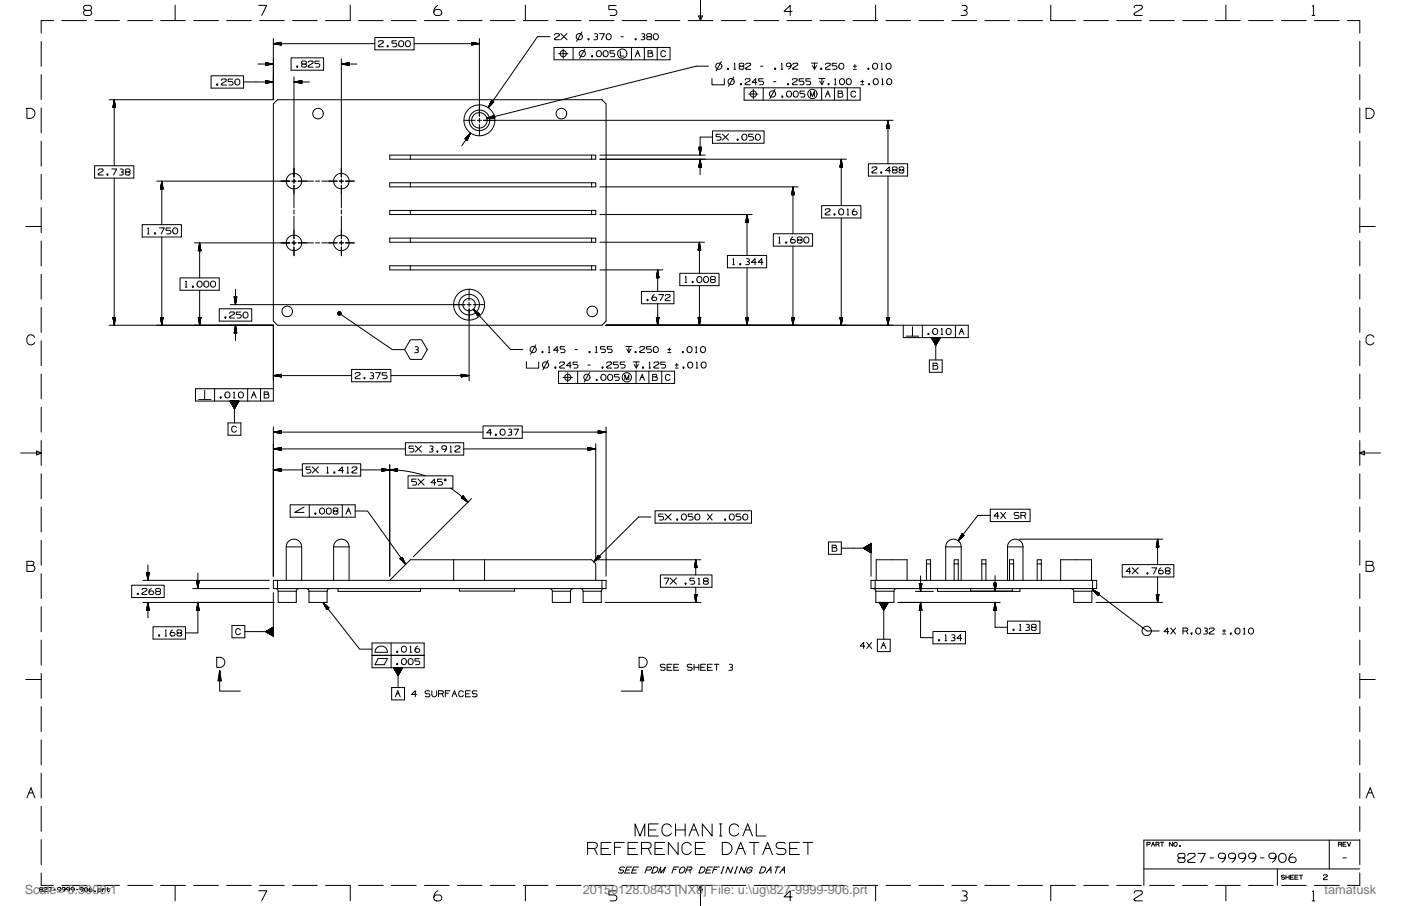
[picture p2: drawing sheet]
<svg xmlns="http://www.w3.org/2000/svg" width="432mm" height="279mm" viewBox="0 0 432 279" stroke-linecap="round" stroke-linejoin="round" font-family="sans-serif">
<defs><g id="words">
<g font-size="3.9" fill="#787878">
<text x="7.6" y="275.6">Scale= 0.5000:1</text>
<text x="179.6" y="275.6">20150128.0843 [NX8] File: u:\ug\827-9999-906.prt</text>
<text x="408.2" y="275.6">tamatusk</text>
</g>
</g></defs>
<g fill="none" stroke="#000" stroke-width=".31">
<path d="M12.7 12.8v7.7M16.5 6.4h-3.8v3.8M19 6.4h7.7M26 1.9l.4-.2h1.1a.78 .78 0 0 1 .7 .7 .78 .78 0 0 1-.7 .8 .78 .78 0 0 1 .7 .8 .78 .78 0 0 1-.7 .8h-1a.78 .78 0 0 1-.7-.8 .78 .78 0 0 1 .7-.8l-.7-.4zM26.5 3.2h1M29.2 6.4h7.6M39.4 6.4h7.6M49.5 6.4h7.6M54 1.6v4.8M59.7 6.4h7.6M69.8 6.4h7.7M79.5 19.7h4.8"/>
<path d="M79.7 1.7h2.5l-1.5 3.1M80 6.4h7.6M81.8 19.3v.9l2.5-.5M81.8 19.3l2.5 .4M81.8 19.4h.3M81.8 19.4h.6M81.8 19.5h1.2M81.8 19.6h1.6M81.8 19.6l2.1 .1M83.1 19.9l-1.3 .1M83.6 19.9h-1.8M84 19.8h-2.2"/>
<path d="M84.3 13.5l2.4-.4v.8M84.3 11.9v18.9h-50.7M84.3 13.5h31.2M84.3 13.5l2.4 .4M84.5 13.4h2.2M84.6 13.5h2.1M84.9 13.4h1.8M85.1 13.6h1.6M85.4 13.3h1.3M85.5 13.7h1.2M85.8 13.2h.9M86 13.8h.7"/>
<path d="M86.3 13.1h.4M86.5 13.8h.2M89.7 17.8h10v3.8h-10zM90.2 6.4h7.6M93.4 19.8a.47 .47 0 0 0-.5 .4 .47 .47 0 0 0 .5 .5h.6a.47 .47 0 0 0 .4-.4 .47 .47 0 0 0-.4-.5M93.4 19.8a.47 .47 0 0 1-.5-.5 .47 .47 0 0 1 .5-.5h.6a.47 .47 0 0 1 .4 .5 .47 .47 0 0 1-.4 .5M93.4 19.8h.6M95 19.3l.3-.5 1 .1 .2 .2-.1 .4-1.4 .9M98.4 18.9h-1.3v.7h1a.55 .55 0 0 1 .5 .5 .55 .55 0 0 1-.5 .6h-.8M105.2 19.7l2.4-.4v.9zM105.2 18.2v36.4M105.2 19.7h4.8"/>
<path d="M105.4 19.8h2.2M105.6 19.7h2M105.9 19.9h1.7M106 19.6h1.6M106.3 19.9h1.3M106.5 19.5h1.1M107.1 19.4h.5M107.4 19.4h.2M107.9 1.6v4.8h-7.6M110.5 6.4h7.6M115.5 11.6h12.1v3.8h-12.1zM116.6 13l.4-.4 1.1 .1v.4l-1.5 1.1 .2 .2h1.4"/>
<path d="M120.6 6.4h7.7M122.2 12.6h-1.4v.7h1a.55 .55 0 0 1 .5 .6 .55 .55 0 0 1-.5 .5h-.7M127.6 13.5h20.2M130.8 6.4h7.6M134 3.1l1.4-.2a.92 .92 0 0 1 .8 .9 .92 .92 0 0 1-.8 1h-.9a.92 .92 0 0 1-.8-.7 .92 .92 0 0 1 .3-1zM135 1.7a2.26 2.26 0 0 0-1.3 2.2M141 6.4h7.6M145.3 13.1l2.5 .4-2.5 .4zM145.3 13.1h.4M145.3 13.2h.9M145.3 13.2l1.3 .1M145.3 13.3l1.8 .1"/>
<path d="M145.3 13.4h2.2M145.6 13.8l-.3 .1M146 13.8h-.7M146.5 13.7h-1.2M146.9 13.6l-1.6 .1M147.4 13.5l-2.1 .1M147.8 11.9v23.9M151.1 6.4h7.6M161.3 6.4h7.6M161.9 1.6v4.8M169.5 11.3h-3.8l-15.2 21.9M170.8 14.6h35.7v3.8h-35.7z"/>
<path d="M170.9 10.8l.4-.4 1 .1 .1 .4-1.5 1.1 .2 .3h1.3M171.4 6.4h7.7M172.1 16.6h2.9M172.8 10.4l2 1.9M173.6 15.1v2.9M174.8 10.4l-2 1.9M176.6 14.6v3.8M179.3 9.9l-1.6 2.9M180.3 15.1l-1.6 2.9M181.6 6.4h7.6M183.3 10.4h.5a.46 .46 0 0 1 .4 .5 .46 .46 0 0 1-.5 .4M183.6 11.3a.48 .48 0 0 1 .6 .4 .48 .48 0 0 1-.4 .6h-.7"/>
<path d="M184.8 10.4h1.5l-1 1.9M189.3 15.6h-1.3v.8h1a.55 .55 0 0 1 .5 .5 .55 .55 0 0 1-.5 .6h-.8M189.9 1.7h-2.3v1.2h1.7a.91 .91 0 0 1 .8 .9 .91 .91 0 0 1-.8 1h-1.3M191.2 15.8v1.5h1.1M191.4 11.3h.7M191.8 6.4h7.6M194.6 14.6v3.8M195.8 17.5l.7-1.9 .8 1.9M196.2 16.6h.7M197.8 10.4h.5a.46 .46 0 0 1 .4 .5 .46 .46 0 0 1-.5 .4M198.1 11.3a.48 .48 0 0 1 .6 .4 .48 .48 0 0 1-.4 .6h-.7M198.6 14.6v3.8"/>
<path d="M199.7 16.4h1a.38 .38 0 0 0 .3-.4 .38 .38 0 0 0-.4-.4h-.9v1.9h1a.56 .56 0 0 0 .5-.6 .56 .56 0 0 0-.5-.5M199.8 11.3a.47 .47 0 0 0-.5 .5 .47 .47 0 0 0 .5 .5h.6a.47 .47 0 0 0 .4-.5 .47 .47 0 0 0-.4-.5M199.8 11.3h.6M200.4 11.3a.46 .46 0 0 0 .4-.5 .46 .46 0 0 0-.4-.4h-.6a.47 .47 0 0 0-.5 .5 .47 .47 0 0 0 .5 .4M200.4 11.3h.1M201.9 6.4h7.6M202.6 14.6v3.8M205.1 16.1a.75 .75 0 0 0-.8-.5 .75 .75 0 0 0-.6 .8v.3a.75 .75 0 0 0 .6 .8 .75 .75 0 0 0 .8-.4M212.1 6.4h7.6M215.3 4.9h1.2l-.6 1.4zM215.9 0v6.4M222.2 6.4h7.7"/>
<path d="M222.3 19l-1.6 2.9M226.3 19.7l.2-.2v1.9M229.8 19.9l.4-.4 1.1 .1v.5l-1.5 1 .2 .3h1.4M232.4 6.4h7.6M240.8 19.7l.2-.2v1.9M242.4 19.7l1.1-.2 .3 .8-.4 .2h-.8l-.2-.3zM242.6 6.4h7.6M243.8 20v.2M244.1 3.5h-2.4l1.8-1.8v3.1M244.4 19.9l.3-.4 1.1 .1v.5l-1.4 1 .1 .3h1.4M250.1 19.5h1.9M251 19.5v1.9"/>
<path d="M252.7 6.4h7.6M254.4 19.9l.4-.4 1 .1 .1 .5-1.5 1 .2 .3h1.3M257.8 19.5h-1.3v.8h1a.55 .55 0 0 1 .5 .5 .55 .55 0 0 1-.5 .6h-.8M262.9 6.4h7.6M263.5 19.9v1M269.9 1.6v4.8M271.6 19.7l.2-.2v1.9M273 6.4h7.7M283.2 6.4h7.6M293.4 6.4h7.6M296.5 1.7h.9a.76 .76 0 0 1 .7 .8 .76 .76 0 0 1-.8 .7M297.1 3.2a.8 .8 0 0 1 1 .6 .8 .8 0 0 1-.7 1h-1.2"/>
<path d="M303.5 6.4h7.6M313.7 6.4h7.6M323.8 1.6v4.8h7.7M334 6.4h7.6M344.2 6.4h7.6M349.5 2.3l.4-.6h1.6a.6 .6 0 0 1 .6 .4 .6 .6 0 0 1-.3 .6l-2.1 1.3-.2 .4 .3 .4h2.3M354.3 6.4h7.6M364.5 6.4h7.6M374.6 6.4h7.7M377.8 1.6v4.8M384.8 6.4h7.6M395 6.4h7.6"/>
<path d="M404.4 4.8h.8M404.5 1.9l.3-.2v3.1M405.1 6.4h7.6M415.3 6.4h3.8v3.8M419.1 12.8v7.7M8.3 33.4h.9a1.55 1.55 0 0 1 1.6 1.6 1.55 1.55 0 0 1-1.6 1.5h-.9zM12.7 23v7.7M12.7 33.3v7.7M34.9 32.8v.4M34.9 32.4v.8M35 31.9v1.3M35.1 31.4v1.8"/>
<path d="M35.2 31v2.2M35.2 30.8l.4 2.4h-.8zM35.2 30.8v20.3M35.3 31.1v2.1M35.3 31.6v1.6M35.4 32v1.2M35.5 32.5v.7M35.6 33v.2M65.1 23.4h10v3.8h-10zM68.2 24.8l.4-.4h.9l.3 .3-.2 .3-1.3 .9M68.2 26l.2 .2h1.4M68.3 25.9l-.1 .1"/>
<path d="M71.7 24.4h-1.4v.7h1a.55 .55 0 0 1 .5 .6 .55 .55 0 0 1-.5 .5h-.7M75.1 25.3h9.2M81.8 24.9v.8l2.5-.4M81.8 24.9l2.5 .4M81.8 24.9h.3M81.8 24.9l.7 .1M81.8 25l1.2 .1M81.8 25.1h1.6M81.8 25.2h2.1M82.1 25.6l-.3 .1M82.2 20.1h-.4M82.7 25.5l-.9 .1"/>
<path d="M82.7 20l-.9 .1M83.1 25.5h-1.3M83.6 25.4h-1.8M84 25.3l-2.2 .1M84.3 32l1.2-1.2h100l1.3 1.2v67l-1.3 1.3h-100l-1.2-1.3zM90.6 25.3l2.4-.4v.8zM90.6 23.7v30.9M90.6 25.3h4.8M90.8 25.3h2.2M91 25.2h2M91.3 25.4h1.7M91.4 25.1h1.6"/>
<path d="M91.7 25.5h1.3M91.9 25.1h1.1M92.2 25.5h.8M92.3 25h.7M92.8 24.9h.2M92.8 25.6h.2M95 20.4l.2 .3h1.3M95 20.4h.1M106.8 20h.8M107.3 20.1h.3M143 37.1h3.5M147.1 37.1h1.3"/>
<path d="M147.8 36.5v1.2M147.8 38.4v3.5M149 37.1h126.3M150.1 36.5l2.2-.9 .2 .7zM150.6 33l1.3-1.8-1.4 1.9M151 32.7l1-1.4-1.3 1.6M151.3 36l1.1-.3-1.4 .4M151.5 31h.1M151.5 31l-.1 .2M151.6 31l-.3 .5M151.6 31l-.4 .6M151.6 31.1l-.4 .6"/>
<path d="M151.6 31.1l-.5 .8M151.7 31.1l-.7 .9M151.7 31.9l.4-.5-.5 .6M151.7 31.1l-.8 1.2M151.7 31.1l-.9 1.3M151.8 31.2l-1 1.4M151.8 31.2l-1.2 1.7M152 31.4l-.7 1M152.1 31.4l-.2 .3M152.2 31.4l-.1 .1M152.2 31.4l-.7-.4-1 2.2M152.2 31.4l-1.7 1.8"/>
<path d="M152.3 35.6h-.1M152.3 35.6l-.5 .2M152.3 35.6l-.3 .1M152.3 35.7l-.9 .2M152.4 35.8l-1.8 .5M152.4 35.9l-2.3 .6M152.4 36.1l-1.8 .4M152.5 36.2l-1.4 .3M152.5 36.2l-1 .2M152.5 36.3l-.5 .1M152.5 36.3l-.4 .1M152.5 36.3l-.2 .1"/>
<path d="M152.5 36.3h-.1M218.4 20.4h-3.9l-64.4 16.1M219.4 24.2v2h3.8v-2M226.1 23.8l-1.6 2.8M226.2 21.4h.5M228.3 20.4a.47 .47 0 0 0-.5 .5 .47 .47 0 0 0 .5 .5h.5a.48 .48 0 0 0 .5-.4 .48 .48 0 0 0-.2-.5M228.3 20.4h.5M228.9 20.4l.1 .1M228.9 20.4a.46 .46 0 0 0 .4-.5 .46 .46 0 0 0-.5-.4h-.5a.47 .47 0 0 0-.5 .5 .47 .47 0 0 0 .5 .4M228.9 20.4h.1M229 20.5h.1M229.3 27.1h35.8v3.8h-35.8z"/>
<path d="M229.7 24.7l.3-.4 1.1 .1v.4l-1.4 1.1 .1 .2h1.4M230.7 29h2.9M232.2 27.6v2.8M233.3 25.4h-1.5l1.1-1.1v1.8M234.4 20.4h.7M235.2 24.3h-1.4v.7h1a.55 .55 0 0 1 .5 .6 .55 .55 0 0 1-.4 .5h-.8M235.2 27.1v3.8M238.4 25.2h.7M238.9 27.6l-1.6 2.8M240.7 21.4h.5M243.8 20.2l-.2 .6-.5 .5M244.2 24.7l.4-.4 1 .1 .1 .4-1.5 1.1 .2 .2h1.3"/>
<path d="M247.6 24.3h-1.3v.7h1a.55 .55 0 0 1 .5 .6 .55 .55 0 0 1-.5 .5h-.8M247.9 28.1h-1.3v.8h1a.55 .55 0 0 1 .5 .5 .55 .55 0 0 1-.5 .5h-.8M249.7 24.3h-1.3v.7h1a.55 .55 0 0 1 .5 .6 .55 .55 0 0 1-.5 .5h-.8M249.8 29.7v-1.5l.6 1.5 .6-1.5v1.5M250.4 20.2l.6 1.2 .7-1.2M252.3 24.2h1.9M252.6 25l.7 1.1 .6-1.1M253.2 27.1v3.8M253.3 24.2v1.9M254.4 29.9l.7-1.8 .8 1.8M254.7 29h.8M257.2 27.1v3.8"/>
<path d="M257.2 26.1h.5M257.3 24.4l.1-.1v1.8M258.3 28.1h.9a.38 .38 0 0 1 .4 .3 .38 .38 0 0 1-.3 .4 .56 .56 0 0 1 .5 .6 .56 .56 0 0 1-.5 .5h-1zM258.3 28.8h1M261.2 27.1v3.8M263 20.4h1M263 21.4h1M263.7 28.5a.75 .75 0 0 0-.8-.4 .75 .75 0 0 0-.6 .7v.4a.75 .75 0 0 0 .6 .7 .75 .75 0 0 0 .8-.4M265.3 25.2h.9M265.3 26.1h.9M265.8 24.7v1M271.6 21.4h.5"/>
<path d="M271.8 26.1h.5M271.8 24.4l.2-.1v1.8M273.3 39.3v.2M273.4 38.9v.6M273.5 38.4v1.1M273.6 37.9v1.6M273.6 37.5v2M273.7 37.1l.4 2.4h-.8zM273.7 37.1v13.4M273.8 37.5v2M273.8 37.8v1.7M273.9 38.4v1.1"/>
<path d="M274 38.9v.6M274.1 39.3v.2M419.1 23v7.7M419.1 33.3v7.7M421 33.4h1a1.55 1.55 0 0 1 1.5 1.6 1.55 1.55 0 0 1-1.5 1.5h-1zM12.7 43.5v7.7M12.7 53.8v7.7M29.2 51.1h12v3.8h-12zM30.3 52.5l.3-.4h.9l.3 .3-.2 .4-1.3 .9M30.3 53.7l.1 .3h1.4M30.3 53.7h.1M34.5 52.1h1.4l-.9 1.9"/>
<path d="M35.2 54.9v45.4M37.1 52.1h.5a.46 .46 0 0 1 .4 .5 .46 .46 0 0 1-.5 .4M37.4 53a.48 .48 0 0 1 .6 .4 .48 .48 0 0 1-.4 .6h-.7M39.1 53a.47 .47 0 0 0-.5 .5 .47 .47 0 0 0 .5 .5h.5a.47 .47 0 0 0 .5-.5 .47 .47 0 0 0-.4-.5M39.1 53h.5M39.7 53a.46 .46 0 0 0 .4-.5 .46 .46 0 0 0-.5-.4h-.5a.47 .47 0 0 0-.5 .5 .47 .47 0 0 0 .5 .4M39.7 53h.1M48.3 55.9h41M49.5 58.1v.2M49.6 57.6v.7M49.6 57.1v1.2M49.7 56.7v1.6"/>
<path d="M49.8 56.2v2.1M49.9 55.9l.4 2.4h-.8zM49.9 55.9v13.4M49.9 56.1v2.2M50 56.5v1.8M50.1 57v1.3M50.1 57.4v.9M50.2 57.9v.4M90 55.9h1.2M90.6 55.2v1.3M90.6 57.1v7M91.9 55.9h4.7"/>
<path d="M97.3 55.9h1.2M99.2 55.9h4.7M104.6 55.9h1.2M105.2 55.2v1.3M105.2 57.1v7M106.5 55.9h2.7M120.1 56.4h63.5v1.2h-63.5zM120.1 47.8h63.5v1.3h-63.5zM126.5 47.8v1.3M126.5 56.4v1.2M143.5 42.6l-.2 .2M143.9 42.2l-.5 .6 .2-.3"/>
<path d="M144 42.1l-.5 .8M144 43.2h.1M144.1 42.9l-.1 .3 .1-.2M144.3 42.6l-.4 .6 .3-.4M144.3 41.7l-.8 1.2M144.4 42.3l-.5 .8M144.6 41.5l-1.1 1.4 .9-1.3M144.6 41.9l-.8 1.2M144.7 41.8l-.9 1.3M144.8 41.5l-1 1.6M144.9 41.4l-1.2 1.6M144.9 41.2l-1.3 1.8"/>
<path d="M145 41.1l-1.3 1.9M145 41l-1 2.2-.7-.4zM145 41l-2.7 3.9M182.3 47.8v1.3M182.3 56.4v1.2M184.9 57.6h61.1M184.9 49.1h76M184.9 47.8h32.5M215.4 45.4h.8l-.4 2.4zM215.4 45.4v.1M215.4 51.5h.1M215.4 45.4l.1 .5"/>
<path d="M215.5 51v.5M215.5 45.4v1M215.5 50.5v1M215.6 45.4v1.4M215.6 50.1v1.4M215.6 45.4l.1 1.9M215.7 49.6v1.9M215.8 49.1l.4 2.4h-.8M215.8 49.1v4.8M215.8 49.1l-.4 2.4M215.8 49.2v2.3M215.8 45.4v2.4"/>
<path d="M215.9 49.6v1.9M215.9 45.4v1.9M215.9 50.1v1.4M216 45.4l-.1 1.4M216 50.5v1M216.1 45.4l-.1 1M216.1 51v.5M216.1 45.4v.5M216.2 45.4v.1M216.2 51.5h.1M219.6 40.4h15.9v3.8h-15.9zM219.6 42.3h-3.8v5.5"/>
<path d="M222.1 41.4h-1.4v.7h1a.55 .55 0 0 1 .5 .6 .55 .55 0 0 1-.5 .5h-.7M222.6 41.3l1.9 1.9M224.5 41.3l-1.9 1.9M232.1 41.4h-1.3v.7h1a.55 .55 0 0 1 .4 .6 .55 .55 0 0 1-.4 .5h-.8M244.1 59.7v.3M244.1 59.2v.8M244.2 58.8v1.2M244.3 58.3v1.7M244.4 57.9v2.1M244.4 57.6l.4 2.4h-.8zM244.4 57.6v14.5M244.5 58v2"/>
<path d="M244.5 58.5v1.5M244.6 58.9v1.1M244.7 59.4v.6M244.8 59.8v.2M258.9 51.3v.2M259 50.8v.7M259.1 50.4v1.1M259.2 49.8v1.7M259.2 49.5v2M259.3 49.1l.4 2.4h-.8zM259.3 49.1v14.3M259.3 49.3v2.2"/>
<path d="M259.4 49.9v1.6M259.5 50.4v1.1M259.6 50.8v.7M259.6 51.3v.2M267.6 50.5h12.1v3.8h-12.1zM268.8 51.9l.3-.4h.9l.3 .3-.2 .3-1.3 1M268.8 53.1l.1 .3h1.4M268.8 53.1h.1M273.7 54.3v46M274.4 52.6h-1.5l1.2-1.1v1.9M275.5 52.4a.47 .47 0 0 0-.5 .5 .47 .47 0 0 0 .5 .5h.6a.48 .48 0 0 0 .4-.4 .48 .48 0 0 0-.2-.5M275.5 52.4a.47 .47 0 0 1-.5-.4 .47 .47 0 0 1 .5-.5h.6a.47 .47 0 0 1 .4 .5 .47 .47 0 0 1-.4 .4"/>
<path d="M275.5 52.4h.6M276.1 52.4l.2 .1M276.3 52.5h.1M277.6 52.4a.47 .47 0 0 0-.5 .5 .47 .47 0 0 0 .5 .5h.5a.47 .47 0 0 0 .5-.5 .47 .47 0 0 0-.4-.5M277.6 52.4a.47 .47 0 0 1-.5-.4 .47 .47 0 0 1 .5-.5h.5a.47 .47 0 0 1 .5 .5 .47 .47 0 0 1-.5 .4h.1M277.6 52.4h.5M419.1 43.5v7.7M419.1 53.8v7.7M7.9 69.8h4.8M12.7 64.1v7.6M12.7 74.3v7.7M43.8 69.3h12.1v3.8h-12.1z"/>
<path d="M45.5 72.1h.5M45.5 70.4l.2-.1v1.8M49.1 70.3h1.5l-.9 1.8M49.9 73.1v27.2M52.5 70.3h-1.3v.7h1a.55 .55 0 0 1 .5 .6 .55 .55 0 0 1-.5 .5h-.8M59.9 74.9h29.4M61.1 77.3h.1M61.2 76.8v.5M61.3 76.3v1M61.4 75.9v1.4M61.4 75.4v1.9M61.5 75v2.3"/>
<path d="M61.5 74.9l.4 2.4h-.8zM61.5 74.9v10.8M61.6 75.4v1.9M61.7 75.9v1.4M61.8 76.3v1M61.8 76.8v.5M61.9 77.3h.1M90 74.9h1.2M90.6 64.7v1.3M90.6 66.7v6.9M90.6 74.3v1.2M90.6 76.2v2.7"/>
<path d="M91.9 74.9h4.7M97.3 74.9h1.2M99.2 74.9h4.7M104.6 74.9h1.2M105.2 64.7v1.3M105.2 66.7v6.9M105.2 74.3v1.2M105.2 76.2v2.7M106.5 74.9h2.7M120.1 64.9h63.5v1.3h-63.5zM120.1 73.4h63.5v1.3h-63.5zM126.5 64.9v1.3"/>
<path d="M126.5 73.4v1.3M182.3 64.9v1.3M182.3 73.4v1.3M184.9 74.7h32.3M184.9 66.2h46.9M215.2 76.8v.3M215.3 76.3v.8M215.4 75.8v1.3M215.5 75.4v1.7M215.5 74.9v2.2M215.6 74.7l.4 2.4h-.8zM215.6 74.7v9.6"/>
<path d="M215.6 75.1v2M215.7 75.5v1.6M215.8 76.1v1M215.9 76.6v.5M215.9 76.9v.2M224.2 78.8h12.1v3.8h-12.1zM225.9 79.9l.2-.1v1.8M229.9 68.4v.2M230 67.9v.7M230 67.5v1.1M230 79.8h.6a.46 .46 0 0 1 .4 .5 .46 .46 0 0 1-.5 .4M230.1 67v1.6"/>
<path d="M230.2 66.5v2.1M230.2 66.2l.4 2.4h-.8zM230.2 66.2v12.6M230.3 66.4v2.2M230.4 66.9v1.7M230.4 67.3v1.3M230.5 67.8v.8M230.6 68.2v.4M238.3 72.1h12.1v3.8h-12.1zM240 74.9h.5M240.1 73.2l.1-.1v1.8M243.8 74h1.1l.1 .8-1.1 .1-.3-.4z"/>
<path d="M244.4 75.9v24.4M244.4 73.1l-.6 .5-.2 .8M245.8 73.2l1-.1a.47 .47 0 0 1 .4 .4 .47 .47 0 0 1-.4 .5 .47 .47 0 0 1 .4 .5 .47 .47 0 0 1-.4 .4h-.6a.47 .47 0 0 1-.5-.4 .47 .47 0 0 1 .5-.5l-.4-.2zM246.2 74h.6M253.2 63.4h12.1v3.8h-12.1zM254.3 64.8l.4-.4 1.1 .1v.5l-1.5 1 .2 .3h1.4M259.3 67.2v33.1M261.1 66.3h.5M261.2 64.6l.1-.2v1.9M262.8 65.4l1.1-.2 .2 .8-.3 .3-.8-.1-.3-.3zM263.4 64.4l-.5 .5-.2 .8M419.1 64.1v7.6"/>
<path d="M419.1 74.3v7.7M419.1 69.8h4.8M12.7 84.6v7.7M12.7 94.8v7.7M34.8 97.9l.1 .4M34.9 97.9v.8M35 97.9v1.3M35 97.9l.1 1.7M35.1 97.9l.1 2.2M35.3 97.9v2M35.4 97.9l-.1 1.6M35.5 97.9l-.1 1.1"/>
<path d="M35.5 97.9v.7M35.6 97.9v.2M35.6 97.9h-.8l.4 2.4M35.6 97.9l-.4 2.4M49.5 97.9v.2M49.5 97.9l.1 .7M49.6 97.9v1.1M49.7 97.9v1.6M49.8 97.9v2M50 97.9l-.1 2.2M50 97.9v1.7M50.1 97.9v1.3"/>
<path d="M50.2 97.9l-.1 .8M50.3 97.9l-.1 .4M50.3 97.9h-.8l.4 2.4M50.3 97.9l-.4 2.4M55.5 85.7h12.1v3.8h-12.1zM57.1 88.6h.5M57.2 86.9l.2-.2v1.9M61.1 97.9v.1M61.2 97.9v.5M61.2 97.9l.1 1M61.3 97.9l.1 1.4M61.4 97.9v1.9"/>
<path d="M61.5 97.9v2.3M61.5 89.5v10.8M61.7 97.9l-.1 1.9M61.7 97.9v1.4M61.8 97.9v1M61.9 97.9l-.1 .5M61.9 97.9v.1M61.9 97.9h-.8l.4 2.4M61.9 97.9l-.4 2.4M67.6 95.2h10v3.8h-10zM70.8 96.6l.3-.4 1.1 .1v.5l-1.4 1 .1 .3h1.4M71 94h72.3"/>
<path d="M72.2 91.5h.8l-.4 2.5zM72.2 91.5v.4M72.3 91.5v.9M72.3 91.5l.1 1.3M72.4 91.5l.1 1.8M72.5 91.5v2.2M72.6 89.2v4.8M72.7 91.5l-.1 2.1M72.8 91.5l-.1 1.6M72.8 91.5v1.2M72.9 91.5v.7M73 91.5l-.1 .3"/>
<path d="M74.2 96.2h-1.4v.8h1a.55 .55 0 0 1 .5 .5 .55 .55 0 0 1-.4 .6h-.8M104.6 96.7l16.3 11.1h3.8M104.6 96.7h.1M120.1 82h63.5v1.2h-63.5zM126.5 82v1.2M143.9 94h1.3M144.6 89.2v3.5M144.6 93.3v1.3M144.6 95.2v22.2M145.8 94h3.5M145.9 95.4l1.9 1.5-.6 .5M145.9 95.4l11.4 12.4h3.9"/>
<path d="M145.9 95.4l1.3 2M145.9 95.4l1.6 1.8M146 95.5l1.5 1.7M146.2 95.8l1.2 1.4M146.2 95.9l1.2 1.4-.9-1M146.3 95.7l1.3 1.3-1.2-1.2M146.4 96.2l.9 1.1M146.7 96l.9 1-.8-.9M146.7 96.6l.6 .7-.5-.5M146.9 97l.4 .3M147 97.1l.3 .3M147 96.3l.7 .6"/>
<path d="M147.1 97.2l.1 .2M147.1 96.3l.6 .6M147.2 97.3v.1M147.4 96.5l.3 .4M147.5 96.6l.3 .3M147.6 96.7l.2 .2M147.8 96.8v.1M182.3 82v1.2M184.9 83.2h19.4M197.7 89.9h10v3.8h-10zM201 91.8l1.1-.1 .2 .7-.4 .3h-.7l-.3-.5zM201.7 90.9l-.6 .5-.2 .8"/>
<path d="M202.3 97.9l.1 .4M202.4 85.3v.3M202.4 97.9v.8M202.4 84.8v.8M202.5 97.9v1.3M202.5 84.4v1.2M202.5 97.9l.1 1.7M202.6 83.9v1.7M202.6 97.9l.1 2.2M202.7 83.5v2.1M202.7 83.2l.4 2.4h-.8zM202.7 83.2v6.7"/>
<path d="M202.7 93.7v6.6M202.8 83.6v2M202.8 97.9v2M202.8 84.1v1.5M202.9 97.9l-.1 1.6M202.9 84.5v1.1M203 97.9l-.1 1.1M203 85v.6M203 90.9h1.5l-.9 1.8M203 97.9v.7M203.1 85.4v.2M203.1 97.9v.2"/>
<path d="M203.1 97.9h-.8l.4 2.4M203.1 97.9l-.4 2.4M205 91.3l.4-.4h.9l.3 .3-.2 .3-1.3 .9M205 92.5l.2 .2h1.4M205.1 92.4l-.1 .1M209.5 84.3h12.1v3.8h-12.1zM211.2 87.1h.5M211.3 85.4l.1-.1v1.8M215.2 97.9v.4M215.3 97.9v.8M215.3 97.9l.1 1.3M215.4 97.9l.1 1.7"/>
<path d="M215.5 97.9v2.2M215.6 88.1v12.2M215.7 97.9l-.1 2M215.8 97.9l-.1 1.6M215.9 97.9l-.1 1M215.9 97.9v.5M216 97.9l-.1 .2M216 97.9h-.8l.4 2.4M216 97.9l-.4 2.4M219.4 86.2a.47 .47 0 0 0-.4 .5 .47 .47 0 0 0 .4 .4h.6a.47 .47 0 0 0 .5-.4 .47 .47 0 0 0-.4-.5M219.4 86.2h.6M220.1 86.2a.46 .46 0 0 0 .4-.5 .46 .46 0 0 0-.5-.4h-.6a.47 .47 0 0 0-.4 .4 .47 .47 0 0 0 .4 .5"/>
<path d="M220.1 86.2h.1M225.8 81.6h.5M229.9 97.9v.2M229.9 97.9l.1 .7M230 97.9v1.1M230.1 97.9v1.6M230.1 97.9l.1 2M230.2 82.6v17.7M230.3 97.9v2.2M230.4 80.7a.48 .48 0 0 1 .6 .4 .48 .48 0 0 1-.4 .5h-.8M230.4 97.9v1.7M230.5 97.9l-.1 1.3"/>
<path d="M230.6 97.9l-.1 .8M230.6 97.9v.4M230.6 97.9h-.8l.4 2.4M230.6 97.9l-.4 2.4M233.1 80.9h-1.5l1.1-1.1v1.8M235.1 80.9h-1.4l1.1-1.1v1.8M244 97.9l.1 .4M244.1 97.9v.8M244.2 97.9v1.3M244.2 97.9l.1 1.7M244.3 97.9l.1 2.2M244.5 97.9v2"/>
<path d="M244.6 97.9l-.1 1.6M244.7 97.9l-.1 1.1M244.7 97.9v.7M244.8 97.9v.2M244.8 97.9h-.8l.4 2.4M244.8 97.9l-.4 2.4M258.9 97.9v.2M258.9 97.9l.1 .7M259 97.9l.1 1.1M259.1 97.9l.1 1.7M259.2 97.9v2M259.4 97.9l-.1 2.2"/>
<path d="M259.5 97.9l-.1 1.6M259.5 97.9v1.1M259.6 97.9v.7M259.7 97.9l-.1 .2M259.7 97.9h-.8l.4 2.4M259.7 97.9l-.4 2.4M273.3 97.9v.2M273.3 97.9l.1 .7M273.4 97.9l.1 1.1M273.5 97.9l.1 1.6M273.6 97.9v2M273.8 97.9v2"/>
<path d="M273.9 97.9l-.1 1.7M274 97.9l-.1 1.1M274 97.9v.7M274.1 97.9v.2M274.1 97.9h-.8l.4 2.4M274.1 97.9l-.4 2.4M419.1 84.6v7.7M419.1 94.8v7.7M10.7 104a1.25 1.25 0 0 0-1.4-.7 1.25 1.25 0 0 0-1 1.2v.6a1.25 1.25 0 0 0 1 1.2 1.25 1.25 0 0 0 1.4-.7M12.7 105.1v7.7M12.7 115.3v7.7M33.6 100.3h50.7v23.4h-24v-3.8h24"/>
<path d="M66.1 119.9v3.8M72.2 102.4v.3M72.3 101.9v.8M72.4 101.4v1.3M72.5 101v1.7M72.5 100.5v2.2M72.6 100.3l.4 2.4h-.8M72.6 100.3v4.8M72.6 100.3l-.4 2.4M72.6 100.7v2M72.7 101.1v1.6M72.8 101.6v1.1"/>
<path d="M72.9 102.1v.6M72.9 102.5v.2M76.3 119.9v3.8M80.3 119.9v3.8M84.3 115.8l2.4-.4v.8zM84.3 115.8h24.1M84.5 115.9h2.2M84.6 115.8h2.1M84.9 115.9h1.8M85.1 115.7h1.6M85.4 116h1.3M85.5 115.6h1.2"/>
<path d="M85.8 116.1h.9M86 115.5h.7M86.3 116.2h.4M86.6 115.4h.1M108.4 113.9h12.1v3.8h-12.1zM109.5 115.3l.3-.4h.9l.3 .3-.2 .4-1.3 .9M109.5 116.5l.2 .3h1.3M109.5 116.5h.1M114.2 114.9h.5a.46 .46 0 0 1 .4 .5 .46 .46 0 0 1-.4 .5M114.5 115.9a.48 .48 0 0 1 .6 .3 .48 .48 0 0 1-.4 .6h-.7M115.7 114.9h1.5l-.9 1.9M119.2 114.9h-1.4v.8h1a.55 .55 0 0 1 .5 .5 .55 .55 0 0 1-.5 .6h-.8"/>
<path d="M120.5 115.8h24.1M126.5 104.8h3.5l1.7 3-1.7 3h-3.5l-1.8-3zM128 106.9h.5a.46 .46 0 0 1 .4 .5 .46 .46 0 0 1-.4 .4M128.3 107.8a.48 .48 0 0 1 .6 .4 .48 .48 0 0 1-.4 .6h-.7M142.2 115.4l2.4 .4-2.4 .4zM142.2 115.4h.1M142.2 115.5h.6M142.2 115.6h1.1M142.2 115.6l1.5 .1M142.2 115.7l2 .1M142.5 116.2h-.3M143 116.1h-.8"/>
<path d="M143.4 116l-1.2 .1M143.9 115.9l-1.7 .1M144.3 115.9h-2.1M162.2 111.6v1.9h3.8v-1.9M165.1 106.4l-1.6 2.8M168.9 111.1l-1.6 2.9M169 108.7h.5M169.1 107l.2-.1v1.8M172.1 108h-1.5l1.1-1.1v1.8M172.1 114.5h35.8v3.8h-35.8zM172.5 112.1l.3-.5 1.1 .1v.5l-1.4 1.1 .1 .2h1.4M173.5 116.4h2.9"/>
<path d="M174 106.9h-1.3v.8h.9a.55 .55 0 0 1 .5 .5 .55 .55 0 0 1-.4 .5h-.8M175 114.9v2.9M176.1 112.8h-1.5l1.1-1.2v1.9M177.2 107.8h.7M178 111.7h-1.4v.7h1a.55 .55 0 0 1 .5 .6 .55 .55 0 0 1-.4 .5h-.8M178 114.5v3.8M181.2 112.6h.7M181.7 114.9l-1.6 2.9M183.5 108.7h.5M183.6 107l.2-.1v1.8M186.5 106.9h-1.4v.8h1a.55 .55 0 0 1 .5 .5 .55 .55 0 0 1-.5 .5h-.8M186.8 100.3h111.6v3.8h-20v-3.8"/>
<path d="M187 112.1l.4-.5 1 .1 .1 .5-1.5 1.1 .2 .2h1.3M188.5 106.9h-1.3v.8h1a.55 .55 0 0 1 .5 .5 .55 .55 0 0 1-.5 .5h-.8M190.4 111.7h-1.3v.7h1a.55 .55 0 0 1 .5 .6 .55 .55 0 0 1-.5 .5h-.8M190.7 115.5h-1.3v.7h1a.55 .55 0 0 1 .5 .6 .55 .55 0 0 1-.5 .5h-.8M192.5 111.7h-1.3v.7h1a.55 .55 0 0 1 .5 .6 .55 .55 0 0 1-.5 .5h-.8M192.6 117.1v-1.5l.6 1.5 .6-1.5v1.5M192.9 106.8h1.9M193.2 107.6l.6 1.1 .7-1.1M193.8 106.8v1.9M195.1 111.6h2M195.4 112.4l.7 1.1 .7-1.1M196 114.5v3.8"/>
<path d="M196.1 111.6v1.9M197.2 117.3l.7-1.8 .8 1.8M197.2 107.3l.4-.4 1 .1 .1 .4-1.5 1.1 .2 .2h1.3M197.6 116.4h.7M200 114.5v3.8M200 113.5h.5M200.1 111.8l.2-.2v1.9M200.6 106.9h-1.3v.8h1a.55 .55 0 0 1 .5 .5 .55 .55 0 0 1-.5 .5h-.8M201.1 116.2h1a.38 .38 0 0 0 .3-.4 .38 .38 0 0 0-.4-.3h-.9v1.8h1a.56 .56 0 0 0 .5-.5 .56 .56 0 0 0-.5-.6M201.6 112.1l.3-.5 1.1 .1v.5l-1.4 1.1 .1 .2h1.4M204 114.5v3.8M205 111.7h-1.4v.7h1a.55 .55 0 0 1 .5 .6 .55 .55 0 0 1-.4 .5h-.8"/>
<path d="M205.8 107.8h1M205.8 108.7h1M206.3 107.3v1M206.5 115.9a.75 .75 0 0 0-.8-.4 .75 .75 0 0 0-.6 .7v.4a.75 .75 0 0 0 .6 .7 .75 .75 0 0 0 .8-.4M208.1 113.5h.9M208.1 112.6h.9M208.6 112.1v.9M214.4 108.7h.5M214.4 107l.2-.1v1.8M214.6 113.5h.5M214.6 111.8l.2-.2v1.9M279.3 103.7h3.8"/>
<path d="M281.2 100.8v2.9M284.3 100.3v3.8M286.4 111h4v3.8h-4zM287 104.1l.1 .1M287.1 104.1v.2M287.2 104.1v.3M287.2 104.1l.1 .5M287.3 104.1l.1 .6M287.4 104.1v.7M287.5 104.1v.9M287.5 104.1l.1 1M287.6 112.8h.9a.38 .38 0 0 0 .4-.4 .38 .38 0 0 0-.4-.4h-.9v1.9h.9a.56 .56 0 0 0 .6-.6 .56 .56 0 0 0-.6-.5"/>
<path d="M287.6 104.1l.1 1.1M287.7 104.1v1.3M287.8 104.1v1.4M287.8 104.1l.1 1.5M287.9 104.1l.1 1.7M288 104.1v1.8M288.1 104.1v1.9M288.1 104.1l.1 2.1M288.2 104.1l.1 2.2M288.3 104.1v2.3M288.4 104.1v6.9M288.5 104.1v2.4"/>
<path d="M288.6 104.1l-.1 2.2M288.7 104.1l-.1 2.1M288.7 104.1v2M288.8 104.1v1.8M288.9 104.1l-.1 1.7M289 104.1l-.1 1.6M289.1 104.1l-.1 1.4M289.1 104.1v1.3M289.2 104.1v1.1M289.3 104.1l-.1 1M289.4 104.1l-.1 .9M289.4 104.1v.7"/>
<path d="M289.5 104.1v.6M289.6 104.1l-.1 .5M289.7 104.1l-.1 .3M289.7 104.1v.2M289.8 104.1v.1M290.1 103.2h.5M290.1 101.5l.2-.2v1.9M294.5 100.3v3.8M295.6 103.2l.8-1.9 .7 1.9M296 102.2h.7M419.1 105.1v7.7M419.1 115.3v7.7"/>
<path d="M423.4 104a1.25 1.25 0 0 0-1.4-.7 1.25 1.25 0 0 0-1 1.2v.6a1.25 1.25 0 0 0 1 1.2 1.25 1.25 0 0 0 1.4-.7M6.3 139.7h6.4M11.3 139.1l1.4 .6-1.4 .6zM12.7 125.6v7.7M12.7 135.9v7.6M61.2 123.2h3.8M63.1 120.4v2.8M70.3 130.4h3.9v3.8h-3.9zM70.9 123.7v.1M70.9 123.7l.1 .2M71 123.7l.1 .4M71.1 123.7l.1 .5"/>
<path d="M71.2 123.7v.6M71.3 123.7v.7M71.3 123.7l.1 .9M71.4 123.7l.1 1M71.5 123.7v1.1M71.6 123.7v1.3M71.6 123.7l.1 1.4M71.7 123.7l.1 1.5M71.8 123.7v1.7M71.9 123.7v1.8M71.9 122.7h.5M71.9 123.7l.1 1.9"/>
<path d="M72 121l.2-.1v1.8M72 123.7l.1 2.1M72.1 123.7v2.2M72.2 123.7v2.3M72.3 123.7v6.7M72.4 123.7l-.1 2.3M72.4 123.7v2.2M72.5 123.7v2M72.6 123.7l-.1 1.9M72.7 123.7l-.1 1.8M72.8 123.7l-.1 1.6M72.8 131.8a.75 .75 0 0 0-.8-.4 .75 .75 0 0 0-.6 .8v.3a.75 .75 0 0 0 .6 .8 .75 .75 0 0 0 .8-.5"/>
<path d="M72.9 123.7l-.1 1.5M72.9 123.7v1.3M73 123.7v1.2M73.1 123.7l-.1 1.1M73.2 123.7l-.1 .9M73.2 123.7v.8M73.3 123.7v.7M73.4 123.7l-.1 .5M73.5 123.7l-.1 .4M73.5 123.7v.3M73.6 123.7v.1M73.6 123.7h.1"/>
<path d="M77.5 122.7l.7-1.8 .8 1.8M77.9 121.8h.7M81.4 120.9h.9a.38 .38 0 0 1 .4 .3 .38 .38 0 0 1-.3 .4 .56 .56 0 0 1 .5 .6 .56 .56 0 0 1-.5 .5h-1zM81.4 121.6h1M84.3 138.4l2.4-.4v.8M84.3 133.3l2.4-.4v.8M84.3 131.7v46M84.3 138.4h40.6M84.3 138.4l2.4 .4M84.3 133.3h64.6M84.3 133.3l2.4 .4M84.3 133.3h2.4"/>
<path d="M84.5 138.4h2.2M84.6 138.5h2.1M84.8 133.3h1.9M84.8 133.2h1.9M84.9 138.3h1.8M85.1 138.6h1.6M85.2 133.4h1.5M85.2 133.1h1.5M85.4 138.3h1.3M85.5 138.7h1.2M85.7 133.5h1M85.7 133h1"/>
<path d="M85.8 138.2h.9M86 138.7h.7M86.2 133.6h.5M86.2 132.9h.5M86.3 138.1h.4M86.6 138.8h.1M86.6 133.7h.1M86.6 132.9h.1M124.9 136.5h18v3.8h-18zM127.4 137.5h-1.3v.8h1a.55 .55 0 0 1 .5 .5 .55 .55 0 0 1-.5 .6h-.8M128 137.5l1.9 1.9M129.9 137.5l-1.9 1.9"/>
<path d="M132.5 137.5h.6a.46 .46 0 0 1 .4 .5 .46 .46 0 0 1-.5 .5M132.9 138.5a.48 .48 0 0 1 .5 .3 .48 .48 0 0 1-.3 .6h-.8M136.3 137.7l1-.2 .3 .8-.4 .3-.8-.1-.2-.3zM137.6 138.2l-.2 .6-.5 .6M137.6 138v.2M138.7 139.4h.5M138.8 137.7l.1-.2v1.9M140.2 137.9l.4-.4 1.1 .1v.5l-1.5 1.1 .2 .2h1.4M142.9 138.4h40.7M148.9 131.4h12.1v3.8h-12.1zM151.5 133.5h-1.5l1.1-1.2v1.9M156.8 132.4h.5a.46 .46 0 0 1 .4 .5 .46 .46 0 0 1-.5 .4"/>
<path d="M157.1 133.3a.48 .48 0 0 1 .6 .3 .48 .48 0 0 1-.4 .6h-.7M158.3 132.3h1.5l-.9 1.9M161 133.3h25.8M181.2 138l2.4 .4-2.4 .4zM181.2 138.8h.1M181.2 138l.4 .1M181.2 138.1l.8 .1M181.2 138.2l1.3 .1M181.2 138.3h1.7M181.2 138.4h2.2M181.9 138.7l-.7 .1M182.3 138.7h-1.1"/>
<path d="M182.8 138.6h-1.6M183.2 138.5l-2 .1M183.6 136.9v35.7h32.4M184.4 132.9l2.4 .4-2.4 .4zM184.4 133.7h.1M184.4 132.9h.1M184.4 132.9h.5M184.4 133h.9M184.4 133l1.4 .1M184.4 133.1l1.9 .1M184.9 133.6h-.5M185.3 133.5l-.9 .1"/>
<path d="M185.8 133.4l-1.4 .1M186.3 133.3l-1.9 .1M186.7 133.3h-2.3M186.8 131.7v46M419.1 139.7l1.4-.6v1.2zM419.1 125.6v7.7M419.1 135.9v7.6M419.1 139.7h6.3M12.7 146.1v7.7M12.7 156.4v7.7M84.3 144.9l2.4-.4v.8M84.3 144.9h8.9"/>
<path d="M84.3 144.9l2.4 .4M84.5 144.9h2.2M84.6 145h2.1M84.9 144.8h1.8M85.1 145.1h1.6M85.4 144.7h1.3M85.5 145.1h1.2M85.8 144.6h.9M86 145.2h.7M86.3 144.6h.4M86.5 145.3h.2M89.4 155.7h20.1v3.8h-20.1z"/>
<path d="M93.2 143h18v3.8h-18zM93.7 156.4l-2.9 1.6h2.9M95.3 155.7v3.8M95.7 144h-1.4v.8h1a.55 .55 0 0 1 .5 .5 .55 .55 0 0 1-.5 .6h-.7M96.2 144l1.9 1.9M98.1 144l-1.9 1.9M100.7 145.9h.5M100.8 144.2l.2-.2v1.9M103.1 157.6a.47 .47 0 0 0-.4 .5 .47 .47 0 0 0 .4 .4h.6a.47 .47 0 0 0 .5-.4 .47 .47 0 0 0-.4-.5M103.1 157.6h.6M103.8 157.6a.46 .46 0 0 0 .4-.5 .46 .46 0 0 0-.5-.4h-.6a.47 .47 0 0 0-.4 .4 .47 .47 0 0 0 .4 .5M103.8 157.6h.1"/>
<path d="M105.5 155.7v3.8M105.9 145.1h-1.5l1.1-1.1v1.9M106.6 158.5l.8-1.8 .7 1.8M107 145.9h.5M107 157.6h.8M107 144.2l.2-.2v1.9M108.5 144.4l.4-.4 1 .1 .1 .5-1.5 1 .2 .3h1.3M109.5 157.6h3.8l11.7 16.5-1-2.2-.7 .4 1.7 1.8M111.2 144.9h8.9M117.7 144.5l2.4 .4-2.4 .4zM117.7 144.5l.4 .1M117.7 144.6h.8"/>
<path d="M117.7 144.7h1.3M117.7 144.8h1.7M117.7 144.8l2.2 .1M117.9 145.3h-.2M118.4 145.2l-.7 .1M118.8 145.1l-1.1 .1M119.3 145.1h-1.6M119.7 145h-2M120.1 144.9a34 34 0 0 1 11 1.8M120.1 144.9l2.4-.3v.8zM120.1 143.3v34.4M120.3 145h2.2"/>
<path d="M120.6 145h1.9M120.6 144.8h1.9M121 144.8h1.5M121.1 145.1l1.4 .1h-.9M121.1 144.8h1.4M121.4 144.7h1.1M121.7 145.2l.8 .1M121.7 144.7h.8M122.2 145.3h.3M122.3 145.3h.2M122.3 144.6h.2h-.5M122.5 145.4h.1"/>
<path d="M122.5 144.6h.1M122.5 144.9h-2.3l2.3 .1M125.8 146.7h13.8v3.9h-13.8zM128.2 147.8h-1.3v.7h1a.55 .55 0 0 1 .5 .5 .55 .55 0 0 1-.5 .6h-.8M128.8 147.7l1.9 1.9M130.7 147.7l-1.9 1.9M134.3 148.9h-1.5l1.1-1.2v1.9M136.2 147.8h-1.3v.7h1a.55 .55 0 0 1 .4 .5 .55 .55 0 0 1-.4 .6h-.8M137.1 147.7l.4 .2-.2 .4-.4-.2zM138.9 150.6l2.7 1.9 2.6 2.4M142.2 153.5h.1M142.2 153.4l.5 .5"/>
<path d="M142.3 153.4l.8 .8M142.3 153.4l1.2 1M142.4 153.6l-.2-.1 .3 .2M142.4 153.3l1.5 1.4M142.4 153.2l1.8 1.6M142.5 153.2l1.6 1.5M142.5 153.1l1.3 1.2M142.6 153.1l.9 .9M142.7 153l.4 .3M142.7 152.9l1.5 2-2-1.4zM142.8 153l.2 .2M143.2 153.6l-.6-.6 .7 .7"/>
<path d="M145.3 153.8l-17.9 17.9M200.6 159.4h-3.8l-13.8 13.9M201.9 157.5h29.7v3.8h-29.7zM204.4 158.5h-1.4v.8h1a.55 .55 0 0 1 .5 .5 .55 .55 0 0 1-.5 .6h-.7M204.9 158.5l2 1.9M206.9 158.5l-2 1.9M213.5 158.5h-1.4v.8h1a.55 .55 0 0 1 .5 .5 .55 .55 0 0 1-.5 .6h-.7M218 158.5l1.5 1.9M219.5 158.5l-1.5 1.9M228.2 158.5h-1.3v.8h1a.55 .55 0 0 1 .5 .5 .55 .55 0 0 1-.5 .6h-.8M305.2 158.9h-3.8l-6.1 7.9 1.8-1.7-.6-.5-1.2 2.2M305.2 157h12.3v3.8h-12.3z"/>
<path d="M307.8 159.2h-1.5l1.2-1.2v1.9M308.4 158l1.5 1.9M309.9 158l-1.5 1.9M313 158.9v.1M313 159h.6a.47 .47 0 0 1 .5 .4 .47 .47 0 0 1-.5 .5l-.9-.2M314 158.2l-1-.2a.46 .46 0 0 0-.4 .5 .46 .46 0 0 0 .4 .4M314.7 159.9v-1.9h1a.47 .47 0 0 1 .4 .5 .47 .47 0 0 1-.4 .5l.4 .9M314.7 159h1M419.1 146.1v7.7M419.1 156.4v7.7M8.3 174.4h1.6a.63 .63 0 0 0 .5-.7 .63 .63 0 0 0-.6-.6h-1.5v3.1h1.5a.93 .93 0 0 0 1-.9 .93 .93 0 0 0-1-.9M12.7 166.6v7.7"/>
<path d="M12.7 176.9v7.7M44 179h39M45.2 176.6h.8l-.4 2.4zM45.2 176.6l.1 .3M45.3 176.6v.8M45.4 176.6v1.2M45.4 176.6l.1 1.7M45.5 176.6l.1 2.1M45.6 174.2v4.8M45.7 176.6v2M45.8 176.6l-.1 1.5M45.9 176.6l-.1 1.1"/>
<path d="M45.9 176.6v.6M46 176.6v.2M60.6 179.1v.1M60.6 179.1l.1 .5M60.7 179.1v1M60.8 179.1v1.4M60.8 179.1l.1 1.9M61 176.8v4.7M61 179.1v2.3M61.1 179.1v1.9M61.2 179.1v1.4M61.3 179.1l-.1 1"/>
<path d="M61.4 179.1l-.1 .5M61.4 179.1v.1M61.4 179.1h-.8l.4 2.4M61.4 179.1l-.4 2.4M84.3 179h102.5v2.5h-102.5zM85.5 179v2.5M88.2 168.7l.2-1 .5-.7 .8-.5 .9-.2 .9 .1 .8 .5 .5 .9 .2 .9M88.2 168.7h4.8M88.2 168.7v10.3M93 168.7v10.3M102.8 168.7l.2-1 .5-.7 .8-.5 .9-.2 .9 .1 .8 .5 .5 .9 .2 .9M102.8 168.7h4.8"/>
<path d="M102.8 168.7v10.3M107.6 168.7v10.3M123.3 172.3v.1M123.4 172.3l.6 .7M123.5 172.2l.8 1.2M123.5 172.2l1.1 1.5M123.6 172.6l-.3-.3 .4 .4M123.6 172.1l1.4 1.9-1.3-2 1.1 1.6M123.8 172l.8 1.2M124.1 172.2l-.2-.3 .4 .7M139.8 172.6h9.5M139.8 172.6h-13.3l-6.4 6.4"/>
<path d="M139.8 172.6v6.4M149.3 172.6h33l1.3 1.3v5.1M149.3 172.6v6.4M183.7 172.3l.9-.9-1.1 1.2M183.8 172.1l.7-.7-.8 .8M184 172.5l.8-.8-.9 .9M184.3 171.4l.1-.1-.4 .5M184.4 171.3h.1M184.5 172.1l.4-.3-.5 .4M184.6 171.5l-1.4 1.4M184.7 171.6l-1.5 1.5M184.8 171.6l-1.3 1.3"/>
<path d="M184.8 172l.2-.2-.3 .3M184.9 171.7l-.6 .6M185 171.8l-.1 .1M185 171.8l-.6-.5-1.4 2M185 171.8l-2 1.5M185.5 179v2.5M203.5 177.3h15.9v3.8h-15.9zM204.7 178.3h1.5l-1 1.9M206.6 178.3l1.9 1.9M208.5 178.3l-1.9 1.9M214 178.3h-1.4v.8h1a.55 .55 0 0 1 .5 .5 .55 .55 0 0 1-.5 .6h-.7M214.1 174.7v.3"/>
<path d="M214.2 174.2v.8M214.2 173.8v1.2M214.3 173.3v1.7M214.4 172.9v2.1M214.4 172.6l.4 2.4h-.8zM214.4 172.6v4.7M214.5 173v2M214.6 173.5v1.5M214.6 173.9v1.1M214.7 174.4v.6M214.8 174.8v.2M215.3 178.4l.2-.1v1.9"/>
<path d="M217.3 179.2a.47 .47 0 0 0-.5 .5 .47 .47 0 0 0 .5 .5h.5a.47 .47 0 0 0 .5-.5 .47 .47 0 0 0-.4-.5M217.3 179.2h.5M217.9 179.2a.46 .46 0 0 0 .4-.5 .46 .46 0 0 0-.5-.4h-.5a.47 .47 0 0 0-.5 .5 .47 .47 0 0 0 .5 .4M217.9 179.2h.1M255.3 167.1h4v3.9h-4zM256.5 168.9h1M257.6 168.9h-.1M257.6 168.8a.37 .37 0 0 0 .2-.4 .37 .37 0 0 0-.4-.3h-.9v1.9h.9a.56 .56 0 0 0 .6-.6 .56 .56 0 0 0-.6-.5M257.6 168.8v.1M266.1 169h2.4M266.2 169.1h2.3M266.2 168.9h2.3"/>
<path d="M266.3 169.2h2.2M266.4 168.8h2.1M266.4 169.3h2.1M266.6 168.8h1.9M266.6 169.3h1.9M266.7 168.7h1.8M266.7 169.4h1.8M266.8 168.6h1.7M266.8 169.5h1.7M267 168.5h1.5M267 169.6h1.5M267.1 168.5h1.4"/>
<path d="M267.1 169.6h1.4M267.2 168.4h1.3M267.2 169.7h1.3M267.3 168.3h1.2M267.3 169.8h1.2M267.5 168.2h1M267.5 169.9h1M267.6 168.1h.9M267.6 170h.9M267.7 168.1h.8M267.7 170h.8M267.9 168h.6"/>
<path d="M267.9 170.1h.6M268 167.9h.5M268 170.2h.5M268.1 167.8h.4M268.1 170.3h.4M268.3 167.8h.2M268.3 170.3h.2M268.4 167.7h.1M268.4 170.4h.1M268.5 179h69.5v2.5h-69.5zM268.5 169l-9.2 .1M268.5 167.5v10.2"/>
<path d="M269.7 179v2.5M270.1 179v-6.4h9.5v6.4M283.3 180h.8l-.4 2.4zM283.3 180h.1M283.4 180v.5M283.4 180l.1 .9M283.5 180l.1 1.4M283.6 180v1.8M283.7 177.6v4.8M283.8 180l-.1 2.3M283.9 180l-.1 1.8M284 180l-.1 1.2"/>
<path d="M284 180v.8M284.1 180v.3M285.5 173.9h1.3v5.1M286.8 173.9v-1.3h-1.3v6.4M291.5 168.7l.2-.9 .4-.8 .8-.5 .9-.2 1 .2 .8 .5 .5 .8 .1 .9M291.5 168.7h4.7M291.5 168.7v10.3M294.1 173.9v5.1M295.3 173.9h-1.2v-1.3h1.2v6.4M295.9 165.6l.7-.9-.9 1.3M296.1 165.4l.5-.7-.6 .8M296.2 168.7v10.3"/>
<path d="M296.3 165.9l.7-.9-.8 1M296.4 164.8l.1-.2-.2 .3M296.6 164.7l-.4 .5M296.7 164.8l-1.2 1.6M296.8 164.8l-1.4 1.9M296.8 164.9l-1.4 1.8M296.9 164.9l-1.4 1.7M296.9 165l-1.1 1.3M297 165l-.6 .8M297 165l-.4 .6M297 165.1l-.3 .4M297.1 165.1l-.3 .3"/>
<path d="M297.1 165.2l-.1 .1M302.6 173.9h1.3v5.1M303.9 173.9v-1.3h-1.3v6.4M306.3 179.9h.8l-.4 2.4zM306.3 179.9v.2M306.3 179.9l.1 .6M306.4 179.9l.1 1.1M306.5 179.9v1.5M306.6 179.9v2M306.7 177.5v4.8M306.8 179.9l-.1 2.2M306.9 179.9l-.1 1.7"/>
<path d="M306.9 179.9v1.2M307 179.9v.8M307.1 179.9l-.1 .3M310.5 168.7l.2-.9 .5-.8 .8-.5 .9-.2 .9 .2 .8 .5 .5 .8 .2 .9M310.5 168.7h4.8M310.5 168.7v10.3M311.1 179v-6.4h1.3v6.4M311.1 173.9h1.3M314.2 166.3h44.2M315.3 168.7v10.3M319.7 173.9h1.2v5.1M320.9 173.9v-1.3h-1.2v6.4"/>
<path d="M326.9 179v-6.4h9.5v6.4M336.7 179v2.5M345.9 174.1h15.9v3.8h-15.9zM348.5 176.2h-1.5l1.2-1.1v1.9M348.9 175.1l1.9 1.9M350.8 175.1l-1.9 1.9M355 175.1h1.5l-.9 1.9M356.4 168.6v.1M356.5 168.2v.5M356.5 167.7v1M356.6 167.3v1.4M356.7 166.8v1.9"/>
<path d="M356.8 166.3l.4 2.4h-.8zM356.8 166.3v7.8M356.8 177.9v7.9M356.8 166.5v2.2M356.9 167v1.7M356.9 167.3v1.4M357 167.9v.8M357.1 168.3v.4M357.3 176h1l.2 .7-.3 .3-.9-.1-.2-.4zM357.8 175.1l-.5 .6-.2 .7M359.6 176.1a.47 .47 0 0 0-.5 .4 .47 .47 0 0 0 .5 .5h.6a.47 .47 0 0 0 .4-.5 .47 .47 0 0 0-.4-.4M359.6 176.1h.6"/>
<path d="M360.3 176a.46 .46 0 0 0 .3-.5 .46 .46 0 0 0-.4-.4h-.6a.47 .47 0 0 0-.5 .5 .47 .47 0 0 0 .5 .5M360.3 176l-.1 .1M419.1 166.6v7.7M419.1 176.9v7.7M421 173.1h1.6a.63 .63 0 0 1 .6 .6 .63 .63 0 0 1-.5 .7 .93 .93 0 0 1 .8 .9 .93 .93 0 0 1-.9 .9h-1.6zM421 174.4h1.7M12.7 187.1v7.7M12.7 197.4v7.7M40.6 180.5h10v3.8h-10zM43.8 181.9l.3-.4 1.1 .1v.4l-1.4 1.1 .2 .2h1.3M44 185.8h40.5M45.3 187.8v.4"/>
<path d="M45.3 187.4v.8M45.4 186.9v1.3M45.5 186.5v1.7M45.6 186v2.2M45.6 185.8l.4 2.4h-.8zM45.6 185.8v4.7M45.7 186.2v2M45.7 186.6v1.6M45.8 187.1v1.1M45.9 187.5v.7M46 188v.2M46 182.4l1.1-.1 .2 .7-.3 .3h-.8l-.3-.5z"/>
<path d="M46.6 181.5l-.5 .5-.2 .8M47.2 193.3h10v3.8h-10zM48.4 182.4a.47 .47 0 0 0-.4 .5 .47 .47 0 0 0 .4 .4h.6a.47 .47 0 0 0 .5-.4 .47 .47 0 0 0-.4-.5M48.4 182.4h.6M49.1 182.4a.46 .46 0 0 0 .4-.5 .46 .46 0 0 0-.5-.4h-.6a.47 .47 0 0 0-.4 .4 .47 .47 0 0 0 .4 .5M49.1 182.4h.1M50.9 196.1h.5M51 194.4l.1-.1v1.8M52.6 195.2l1.1-.1 .2 .7-.4 .3h-.8l-.2-.4zM53.2 194.3l-.6 .5-.1 .8M55 195.2a.47 .47 0 0 0-.5 .5 .47 .47 0 0 0 .5 .4h.6a.47 .47 0 0 0 .4-.4 .47 .47 0 0 0-.4-.5M55 195.2h.6"/>
<path d="M55.6 195.2a.46 .46 0 0 0 .4-.5 .46 .46 0 0 0-.4-.4h-.6a.47 .47 0 0 0-.5 .4 .47 .47 0 0 0 .5 .5M55.6 195.2h.1M59.4 181.5h23.6M60.6 188.1v.1M60.7 187.7v.5M60.7 187.2v1M60.8 186.8v1.4M60.9 186.3v1.9M61 185.8l.4 2.4h-.8zM61 185.8v9.4h-3.8M61 185.9v2.3M61.1 186.3v1.9"/>
<path d="M61.2 186.8v1.4M61.2 187.2v1M61.3 187.7v.5M61.4 188.1v.1M71.5 192.9h4v3.8h-4zM74.1 194.3a.75 .75 0 0 0-.9-.4 .75 .75 0 0 0-.6 .7v.4a.75 .75 0 0 0 .6 .7 .75 .75 0 0 0 .9-.4M81.9 194.7h2.4M82 194.8h2.3M82 194.7h2.3M82.1 194.9h2.2M82.2 194.6h2.1M82.2 195h2.1"/>
<path d="M82.3 194.5h2M82.3 195.1h2M82.4 194.4h1.9M82.5 195.2h1.8M82.6 194.4h1.7M82.6 195.2h1.7M82.7 195.3h1.6M82.7 194.3h1.6M82.9 194.2h1.4M82.9 195.4h1.4M83 194.1h1.3M83 195.5h1.3"/>
<path d="M83.1 195.5h1.2M83.1 194h1.2M83.3 194h1M83.3 195.6h1M83.4 193.9h.9M83.4 195.7h.9M83.5 193.8h.8M83.5 195.8h.8M83.7 193.7h.6M83.7 195.8h.6M83.8 193.7h.5M83.8 195.9h.5"/>
<path d="M83.9 193.6h.4M83.9 196h.4M84.1 193.5h.2M84.1 196.1h.2M84.2 193.4h.1M84.2 196.1h.1M84.3 194.8h-8.8M84.3 182.8v13.6M84.9 181.5l.6 .3 .2 .5M85.7 182.3v3.5h5.6v-3.5M85.7 182.3h5.6M92.1 181.5l-.6 .3-.2 .5"/>
<path d="M94.4 181.5l.6 .3 .2 .5M95.2 182.3v3.5h5.6v-3.5M95.2 182.3h5.6M99.6 185.8l1.8 1.6-.7 .5-1.1-2.1 11.2 14.4h3.9M99.6 185.9l1.4 1.8-1.3-1.7M99.8 186.3l1.1 1.5-.9-1.3M99.8 186l1.3 1.6-1.1-1.5M100.1 186.2l1.1 1.4M100.1 186.8l.8 1M100.2 186.9l.7 .9M100.3 186.5l.9 1.1M100.3 187.2l.5 .6"/>
<path d="M100.4 187.3l.4 .6-.2-.2M100.4 186.6l.9 .9-.7-.7M100.5 187.5l.3 .4M100.7 187.9h.1M100.9 187l.4 .5M101 187.1l.3 .4M101.2 187.3l.1 .2M101.3 187.4h.1M101.6 181.5l-.5 .3-.3 .5M104.2 181.5v.9h25.4v-.9M114.7 198.3h16v7.6h-16zM120.5 198.3v7.6"/>
<path d="M126.4 199.4l.2-.1v1.8M128.7 199.3l-.6 .5-.2 .8M141.6 181.5v.8h17v-.8M169.4 181.5l.6 .3 .2 .5M170.2 182.3v3.5h5.6v-3.5M170.2 182.3h5.6M176.6 181.5l-.5 .3-.3 .5M178.9 181.5l.6 .3 .2 .5M179.7 182.3v3.5h5.6v-3.5M179.7 182.3h5.6M186.1 181.5l-.5 .3-.3 .5M186.6 185.8h29.4"/>
<path d="M214 183.4l.1 .3M214.1 183.4l.1 .8M214.2 183.4v1.2M214.3 183.4v1.7M214.3 183.4l.1 2.2M214.4 181.1v4.7M214.5 183.4v2M214.6 183.4v1.5M214.7 183.4l-.1 1.1M214.8 183.4l-.1 .6M214.8 183.4v.2M214.8 183.4h-.8l.4 2.4"/>
<path d="M214.8 183.4l-.4 2.4M215.2 180.2h.5M266.5 199.3h-1.4l1.1-1.2v1.9M267.1 198.1l1.5 1.9M268.6 198.1l-1.5 1.9M269.1 181.5l.6 .3 .2 .5M269.9 182.3v3.5h2.8M269.9 182.3h5.6M270.4 197.1h4v3.8h-4zM271 185.8h.1M271 185.8l.1 .2M271.1 185.8l.1 .3"/>
<path d="M271.2 185.8l.1 .4M271.3 185.8v.6M271.4 185.8v.7M271.4 185.8l.1 .8M271.5 185.8l.1 1M271.5 200l.8-1.9 .7 1.9M271.6 185.8v1.1M271.7 185.8v1.2M271.7 185.8l.1 1.4M271.8 185.8l.1 1.5M271.9 185.8v1.6M271.9 199.1h.8"/>
<path d="M272 185.8v1.8M272 185.8l.1 1.9M272.1 185.8l.1 2M272.2 185.8v2.2M272.3 185.8v2.3M272.3 185.8l.1 11.3M272.5 185.8l-.1 2.3M272.5 185.8v2.2M272.6 185.8v2.1M272.7 185.8v1.9M272.8 185.8v1.8M272.9 185.8l-.1 1.7"/>
<path d="M273 185.8l-.1 1.5M273 185.8v1.4M273.1 185.8v1.2M273.2 185.8l-.1 1.1M273.3 185.8l-.1 1M273.3 185.8v.8M273.4 185.8v.7M273.5 185.8l-.1 .6M273.6 185.8l-.1 .4M273.6 185.8v.3M273.7 185.8v.2M273.8 185.8h-.1"/>
<path d="M275.5 182.3v3.5h-2.8M276.3 181.5l-.5 .3-.3 .5M276.8 185.8h31.5M282.1 182.4h5.6M283.3 188.1v.1M283.4 187.7v.5M283.5 187.2v1M283.6 186.8v1.4M283.6 186.3v1.9M283.7 185.8l.4 2.4h-.8M283.7 185.8v10.8h3.8M283.7 185.8l-.4 2.4"/>
<path d="M283.7 185.9v2.3M283.8 186.3v1.9M283.9 186.9v1.3M284 187.4v.8M284.1 187.8v.4M287.5 194.7h10.1v3.9h-10.1zM288.9 181.5v.9h25.4v-.9M291.3 197.6h.5M291.3 195.9l.2-.2v1.9M293.4 195.8h.5a.46 .46 0 0 1 .4 .4 .46 .46 0 0 1-.5 .5M293.7 196.7a.48 .48 0 0 1 .6 .3 .48 .48 0 0 1-.4 .6h-.7M296.4 196.9h-1.5l1.2-1.2v1.9"/>
<path d="M299.2 181.5v.8h12.8v-.8M306.3 188v.2M306.4 187.5v.7M306.5 187.1v1.1M306.5 186.6v1.6M306.6 186.2v2M306.7 185.8l.4 2.4h-.8M306.7 185.8v7.6h3.8M306.7 185.8l-.4 2.4M306.7 186v2.2M306.8 186.5v1.7M306.9 186.9v1.3"/>
<path d="M307 187.4v.8M307 187.8v.4M310.5 191.5h10v3.8h-10zM314.2 194.4h.5M314.3 192.7l.2-.2v1.9M316.3 192.5h.6a.46 .46 0 0 1 .4 .5 .46 .46 0 0 1-.5 .5M316.7 193.5a.48 .48 0 0 1 .6 .3 .48 .48 0 0 1-.4 .6h-.8M318.3 193.5a.47 .47 0 0 0-.4 .4 .47 .47 0 0 0 .4 .5h.6a.47 .47 0 0 0 .5-.4 .47 .47 0 0 0-.4-.5M318.3 193.5h.6M319 193.4a.46 .46 0 0 0 .4-.4 .46 .46 0 0 0-.5-.5h-.6a.47 .47 0 0 0-.4 .5 .47 .47 0 0 0 .4 .5M319 193.4v.1M330.1 181.5l.6 .3 .2 .5"/>
<path d="M330.9 182.3v3.5h5.6v-3.5M330.9 182.3h5.6M336.7 181.8l2.2 1.2-.5 .6zM336.7 181.8l16.8 12.8h3.8M336.7 181.9l1.9 1.4M336.9 181.9l1.8 1.3-1.5-1.1M337 182.1l1.6 1.3M337.2 182.3l1.3 1.1M337.3 182.5l1.2 .9M337.3 181.5l-.5 .3-.3 .5M337.4 182.2l1.3 1M337.5 182.7l1 .8-.9-.7"/>
<path d="M337.6 182.3l1.1 .9M337.7 182.4l1 .7M337.8 185.8h20.6M337.8 183l.7 .5M337.9 182.4l.8 .7M338 182.5l.8 .6M338 183.2l.4 .4-.3-.3M338.2 183.5l.1 .1M338.3 182.7l.5 .4M338.4 182.7l.4 .3M338.5 182.8l.3 .2M338.7 182.9h.1"/>
<path d="M356.4 183.4h.8l-.4 2.4zM356.4 183.4h.1M356.4 183.4l.1 .5M356.5 183.4v.9M356.6 183.4v1.4M356.6 183.4l.1 1.9M356.9 183.4l-.1 2.2M356.9 183.4v1.7M357 183.4l-.1 1.4M357.1 183.4l-.1 .8M357.2 183.4l-.1 .3M360.2 194.8h-1.4l1.1-1.1v1.8"/>
<path d="M360.8 193.7l1.5 1.8M362.3 193.7l-1.5 1.8M364.6 195.5v-1.8h1.1a.47 .47 0 0 1 .4 .4 .47 .47 0 0 1-.4 .5l.4 .9M364.6 194.6h1.1M371.2 193.7h.5a.46 .46 0 0 1 .4 .5 .46 .46 0 0 1-.5 .4M371.5 194.6a.48 .48 0 0 1 .6 .4 .48 .48 0 0 1-.4 .5h-.7M372.7 194.1l.3-.4h1l.2 .3-.1 .3-1.4 .9M372.7 195.3l.2 .2h1.3M372.7 195.2v.1M376.8 194.6h1M376.8 195.5h1M377.3 194.1v1"/>
<path d="M383.3 195.5h.5M383.3 193.8l.2-.1v1.8M419.1 187.1v7.7M419.1 197.4v7.7M7.9 209.5h4.8M12.7 207.7v7.7M12.7 217.9v7.7M66.8 202.7h.9a1.55 1.55 0 0 1 1.6 1.6 1.55 1.55 0 0 1-1.6 1.5h-.9zM67.7 206.8l.5 3.2h-1l.5-3.2v6.3h6.4M67.7 206.8l-.3 3.2M67.7 206.8l.4 3.2M67.7 206.8l-.2 3.2"/>
<path d="M67.7 206.8l.2 3.2M114.7 202.1h16M115.6 201.1l.6-1.3 1.2-.6 1.4 .5 .4 .7 .2 .7M115.6 201.2h3.8M116.5 203.1h2.9l-1 1.9h-2.8zM120.7 212h4v3.8h-4zM121.3 205.9h.1M121.3 205.9l.1 .2M121.4 205.9l.1 .3M121.5 205.9v.4M121.6 205.9v.6M121.6 205.9l.1 .7"/>
<path d="M121.7 205.9l.1 .8M121.8 205.9v1M121.9 214.9l.7-1.9 .7 1.9M121.9 205.9v1.1M121.9 205.9l.1 1.2M122 205.9l.1 1.4M122.1 205.9v1.5M122.2 205.9v1.6M122.2 214h.8M122.2 205.9l.1 1.8M122.3 205.9l.1 1.9M122.4 205.9l.1 2"/>
<path d="M122.5 205.9v2.2M122.6 205.9v2.3M122.6 205.9l.1 6.1M122.8 205.9l-.1 2.4M122.9 205.9l-.1 2.3M122.9 205.9v2.1M123 205.9v2M123.1 205.9l-.1 1.8M123.2 205.9l-.1 1.7M123.2 205.9v1.6M123.3 205.9v1.4M123.4 205.9l-.1 1.3"/>
<path d="M123.5 205.9l-.1 1.2M123.5 205.9v1.1M123.6 205.9v.9M123.7 205.9l-.1 .8M123.8 205.9l-.1 .7M123.8 205.9v.5M123.9 205.9v.4M124 205.9v.3M124.1 205.9l-.1 .1M126.3 201.1h.5M128.1 200.2h1.1l.1 .7-1.1 .2-.3-.5zM128.4 214.2h-1.5l1.1-1.2v1.9"/>
<path d="M129.2 203.1h-1.3v.8h1a.55 .55 0 0 1 .5 .5 .55 .55 0 0 1-.5 .6h-.8M132.4 213.2l-.9-.2a.47 .47 0 0 0-.5 .5 .47 .47 0 0 0 .5 .5h.5a.47 .47 0 0 1 .5 .4 .47 .47 0 0 1-.5 .5l-.9-.2M133.1 213v1.1a.74 .74 0 0 0 .7 .8 .74 .74 0 0 0 .8-.8v-1.1M135.2 214.9v-1.9h1a.47 .47 0 0 1 .5 .5 .47 .47 0 0 1-.5 .5l.5 .9M135.2 214h1M137.2 213.8h1M138.7 213h-1.5v1.9M139.3 214.9l.8-1.9 .7 1.9M139.7 214h.7M142.8 213.5a.75 .75 0 0 0-.8-.5 .75 .75 0 0 0-.6 .8v.3a.75 .75 0 0 0 .6 .8 .75 .75 0 0 0 .8-.4M143.5 214h1.1M145 213h-1.5v1.9h1.5"/>
<path d="M146.9 213.2l-.9-.2a.47 .47 0 0 0-.5 .5 .47 .47 0 0 0 .5 .5h.6a.47 .47 0 0 1 .4 .4 .47 .47 0 0 1-.4 .5l-1-.2M197 202.7h.9a1.55 1.55 0 0 1 1.6 1.6 1.55 1.55 0 0 1-1.6 1.5h-.9zM197.9 206.8l.5 3.2h-1l.5-3.2v6.3h-6.4M197.9 206.8l-.4 3.2M197.9 206.8l.3 3.2M197.9 206.8l-.2 3.2M197.9 206.8l.2 3.2M204.9 205l-.9-.1a.47 .47 0 0 0-.5 .4 .47 .47 0 0 0 .5 .5h.5a.47 .47 0 0 1 .5 .5 .47 .47 0 0 1-.5 .4l-.9-.2M205.6 205.8h1.1M207.1 204.9h-1.5v1.8h1.5M207.7 205.8h1.1M209.2 204.9h-1.5v1.8h1.5"/>
<path d="M213.2 205l-.9-.1a.47 .47 0 0 0-.5 .4 .47 .47 0 0 0 .5 .5h.5a.47 .47 0 0 1 .5 .5 .47 .47 0 0 1-.5 .4l-.9-.2M213.9 205.8h1.5M213.9 204.9v1.8M215.4 204.9v1.8M216 205.8h1.1M217.5 204.9h-1.5v1.8h1.5M218.1 205.8h1.1M219.5 204.9h-1.4v1.8h1.4M220.1 204.9h1.5M220.9 204.9v1.8M224.8 204.9h.6a.46 .46 0 0 1 .3 .5 .46 .46 0 0 1-.4 .4M225.2 205.8a.48 .48 0 0 1 .6 .3 .48 .48 0 0 1-.4 .6h-.8"/>
<path d="M419.1 207.7v7.7M419.1 217.9v7.7M419.1 209.5h4.8M12.7 228.2v7.7M12.7 238.4v7.7M419.1 228.2v7.7M419.1 238.4v7.7M8.3 246.1l1.2-3.1 1.3 3.1M8.9 244.5h1.2M12.7 248.7v7.7M12.7 258.9v7.7M188.2 259.8h-2.9v3.7h2.9"/>
<path d="M192.4 259.8h-3v3.7M195.7 257.8v-3.7l1.5 3.7 1.5-3.7v3.7M196.5 259.8h-2.9v3.7h2.9M199.9 255.9h2.3M202.9 254.1h-3v3.7h3M204.8 259.8h-2.9v3.7h2.9M206.9 255a1.5 1.5 0 0 0-1.7-.9 1.5 1.5 0 0 0-1.2 1.5v.7a1.5 1.5 0 0 0 1.2 1.5 1.5 1.5 0 0 0 1.7-.9M208.2 255.9h3M208.2 254.1v3.7M209 259.8v3.7l-3-3.7v3.7M211.2 254.1v3.7M212.3 257.8l1.6-3.7 1.4 3.7"/>
<path d="M213.1 255.9h1.5M217.3 259.8h-3v3.7h3M219.5 254.1v3.7l-3-3.7v3.7M221.8 257.8h.7M221.8 254.1h.7M222.1 254.1v3.7M222.6 259.8h1.1a1.86 1.86 0 0 1 1.9 1.9 1.86 1.86 0 0 1-1.9 1.8h-1.1zM227.7 255a1.5 1.5 0 0 0-1.7-.9 1.5 1.5 0 0 0-1.2 1.5v.7a1.5 1.5 0 0 0 1.2 1.5 1.5 1.5 0 0 0 1.7-.9M229 257.8l1.5-3.7 1.4 3.7M229.7 255.9h1.5M230.9 259.8h3M232.4 259.8v3.7"/>
<path d="M233.1 254.1v3.7h3M246.4 259.8h-3v3.7h3M247.5 259.8h3M249 259.8v3.7M357.7 259.7h1M358.2 259.7v1.3M361.4 259.7v1.3l-1-1.3v1.3M409.7 259.1v8.9M414.9 259.7h-1v1.3h1M415.3 259.7l.5 1.3 .5-1.3M419.1 248.7v7.7M419.1 258.9v7.7"/>
<path d="M419.1 259.1h-66.6v13.9M421 246.1l1.3-3.1 1.2 3.1M421.7 244.5h1.2M12.5 274.3l-.3 .3 .3 .4 .6-.1 .1-.4-.3-.2M12.5 274.3h.4M12.7 269.2v3.8h3.8M12.9 274.3l.3-.1-.1-.4-.7-.1-.2 .4 .3 .2M12.9 274.3h.1M13.6 274l.2-.3 .8 .2-1 .9M13.6 274.8l1 .2M13.6 274.8h.1M15 273.7h1l-.7 1.3"/>
<path d="M16.6 274.3h.5M18.7 274.2l-.5 .7M18.7 274v.2M19 273h7.7M20.1 274.2l-.5 .7M20.1 274v.2M21.5 274.2l-.5 .7M21.5 274v.2M22.9 274.2l-.5 .7M22.9 274v.2M23.5 274.3h.5M25.6 274.2l-.5 .7"/>
<path d="M25.6 274v.2M27.9 273.7l-.4 .4-.1 .5M29.2 273h7.6M30.2 275h.6a.42 .42 0 0 0 .4-.5 .42 .42 0 0 0-.4-.4h-.6v1.3M31.5 274.1l.1 .9M31.6 274.4v.1M31.6 274.3v.1M31.8 274.2l-.2 .1M31.8 274.2h.6l.2 .3M31.8 274.2h.1M33 274.1h.9M33.2 273.7v1.1l.3 .1 .3-.2"/>
<path d="M39.4 273h7.6M49.5 273h7.6M54 273v4.8M59.7 273h7.6M69.8 273h7.7M79.7 274.7h2.5l-1.5 3.1M80 273h7.6M90.2 273h7.6M100.3 273h7.6v4.8M110.5 273h7.6M120.6 273h7.7M130.8 273h7.6"/>
<path d="M134 276.2l1.4-.2a.92 .92 0 0 1 .8 .9 .92 .92 0 0 1-.8 .9h-.9a.92 .92 0 0 1-.8-.6 .92 .92 0 0 1 .3-1zM135 274.7a2.26 2.26 0 0 0-1.3 2.2M141 273h7.6M151.1 273h7.6M161.3 273h7.6M161.9 273v4.8M171.4 273h7.7M181.1 263.5v-3.7h2.1a.93 .93 0 0 1 .9 .9 .93 .93 0 0 1-.9 1l.9 1.8M181.1 261.7h2.1M181.6 273h7.6M185.3 261.7h2.2M189.4 261.3h1.9"/>
<path d="M189.9 274.7h-2.3v1.3h1.7a.91 .91 0 0 1 .8 .9 .91 .91 0 0 1-.8 .9h-1.3M191.2 268.3h.1M191.3 268.3h.5a.5 .5 0 0 1 .3 .6 .5 .5 0 0 1-.6 .3l-.9-.1M191.8 273h7.6M192.5 267.6l-.9-.2a.5 .5 0 0 0-.6 .3 .5 .5 0 0 0 .2 .6M192.9 268.3h1.1M193.6 261.7h2.2M194.7 267.4h-1.5l-.6 1.8h1.4M195 268.3h1.1M196.8 267.4h-1.5l-.7 1.8h1.5M197.7 263.5v-3.7h2.1a.93 .93 0 0 1 .9 .9 .93 .93 0 0 1-.9 1l.9 1.8M197.7 261.7h2.1"/>
<path d="M199.1 268.3h1.1a.5 .5 0 0 0 .6-.3 .5 .5 0 0 0-.3-.6h-1l-.7 1.8M201.5 267.4h.6a.85 .85 0 0 1 .7 .8 .85 .85 0 0 1-.8 .9l-1.1 .1zM201.9 261.7h2.2M201.9 273h7.6M202.9 269.2l.7-1.8 .1 1.8 1.4-1.8-.7 1.8M207.5 268.1h.9M209.3 267.4h-1.5l-.7 1.8M209.8 267.7a.64 .64 0 0 1 .9-.4 .64 .64 0 0 1 .4 .8l-.2 .4a.78 .78 0 0 1-.7 .8 .78 .78 0 0 1-.8-.7zM211.2 269.2l.7-1.8h1.1a.5 .5 0 0 1 .2 .6 .5 .5 0 0 1-.6 .3l.1 .9M211.6 268.3h1M212.1 273h7.6M213 260.7a1.5 1.5 0 0 0-1.7-.9 1.5 1.5 0 0 0-1.1 1.5v.7a1.5 1.5 0 0 0 1.1 1.5 1.5 1.5 0 0 0 1.7-.8"/>
<path d="M214.3 261.7h2.3M215.9 273l.6 1.5h-1.2zM215.9 273v6.4M216.1 267.4h.5a.85 .85 0 0 1 .7 .8 .85 .85 0 0 1-.7 .9l-1.2 .1zM217.8 268.3h1.1M219.6 267.4h-1.5l-.6 1.8h1.5M219.9 268.1h1M221.7 267.4h-1.5l-.7 1.8M222.2 269.2h.3M222.2 273h7.7M222.9 267.4h.3M223 267.4l-.6 1.8"/>
<path d="M225.9 267.4l-.7 1.8-.8-1.8-.7 1.8M226.3 269.2h.4M226.8 263.5l1.5-3.7 1.5 3.7M227 267.4h.4M227.2 267.4l-.7 1.8M227.5 261.7h1.5M230 267.4l-.7 1.8-.8-1.8-.7 1.8M231.9 267.9a.81 .81 0 0 0-.9-.5 .81 .81 0 0 0-.7 .7l-.1 .4a.7 .7 0 0 0 .5 .8 .7 .7 0 0 0 .9-.6l.2-.4h-.8M232.4 273h7.6M234.8 267.4h.5a.85 .85 0 0 1 .7 .8 .85 .85 0 0 1-.8 .9l-1.1 .1zM235.1 263.5l1.5-3.7 1.5 3.7M235.8 261.7h1.5"/>
<path d="M236.1 269.2l1.5-1.8v1.8M236.9 268.3h.7M238.9 267.4h1.5M239.6 267.4l-.6 1.8M240.3 269.2l1.4-1.8 .1 1.8M241 268.3h.8M242 260.2l-.5-.4h-1.4a.93 .93 0 0 0-.9 .9 .93 .93 0 0 0 .9 1h1.2a.93 .93 0 0 1 .9 .9 .93 .93 0 0 1-.9 .9h-1.3l-.6-.3M242.6 273h7.6M243.4 261.7h2.2M244.1 276.6h-2.4l1.8-1.9v3.1M252.7 273h7.6M262.9 273h7.6"/>
<path d="M269.9 273v4.8M273 273h7.7M283.2 273h7.6M293.4 273h7.6M296.5 274.7h.9a.76 .76 0 0 1 .7 .9 .76 .76 0 0 1-.8 .7M297.1 276.3a.8 .8 0 0 1 1 .6 .8 .8 0 0 1-.7 .9h-1.2M303.5 273h7.6M313.7 273h7.6M331.5 273h-7.7v4.8M334 273h7.6M344.2 273h7.6M349.5 275.4l.4-.6 1.6-.1a.6 .6 0 0 1 .6 .4 .6 .6 0 0 1-.3 .7l-2.1 1.3-.2 .3 .3 .4h2.3"/>
<path d="M352.5 268h66.6M353.5 260.4l.9-.1 .1-.4-1-.2v1.3M354.3 273h7.6M354.9 261l.5-1.3 .5 1.3M355.1 260.4h.5M356.3 261v-1.3l.9 .2v.3l-.2 .2 .3 .6M356.3 260.4h.7M363.3 263.3l1.3-.1a.7 .7 0 0 1 .7 .7 .7 .7 0 0 1-.7 .7 .7 .7 0 0 1 .7 .7 .7 .7 0 0 1-.7 .7h-.9a.7 .7 0 0 1-.7-.7 .7 .7 0 0 1 .7-.7 .72 .72 0 0 1-.6-.5 .72 .72 0 0 1 .2-.8zM363.7 264.6h.9M364.5 273h7.6M366.1 263.8l.3-.6h1.4a.54 .54 0 0 1 .5 .4 .54 .54 0 0 1-.2 .6l-2 1.4 .2 .4h2.1M369.2 263.2h2.3l-1.4 2.8"/>
<path d="M372.9 264.6h1.1M374.6 273h7.7M375.7 263.4l.3-.3h1a.83 .83 0 0 1 .7 .8 .83 .83 0 0 1-.7 .9h-.8a.84 .84 0 0 1-.5-1.4zM377.7 264.2a2.01 2.01 0 0 1-1.1 1.7M377.7 263.9v.3M377.8 273v4.8M378.8 263.4l.4-.3h.9a.83 .83 0 0 1 .7 .8 .83 .83 0 0 1-.7 .9h-.8a.84 .84 0 0 1-.5-1.4zM380.8 264.2a2.01 2.01 0 0 1-1.1 1.7M380.8 263.9v.3M381.9 263.4l.4-.3h.9a.83 .83 0 0 1 .7 .8 .83 .83 0 0 1-.7 .9l-.9-.1a.85 .85 0 0 1-.4-1.3zM383.9 263.9v.3a2.01 2.01 0 0 1-1.1 1.7M384.8 273h7.6"/>
<path d="M385 263.4l.4-.3h.9a.83 .83 0 0 1 .8 .8 .83 .83 0 0 1-.8 .9h-.7a.84 .84 0 0 1-.6-1.4zM387 264.2a2.01 2.01 0 0 1-1.1 1.7M387 263.9v.3M388.5 264.6h1.1M391.2 263.4l.4-.3h1a.83 .83 0 0 1 .7 .8 .83 .83 0 0 1-.7 .9h-.8a.84 .84 0 0 1-.6-1.4zM393.3 264.2a2.01 2.01 0 0 1-1.2 1.7M393.3 263.9v.3M393.7 268v5M394.6 263.4l.5-.2 .7 .1a1.34 1.34 0 0 1 .6 1.5 1.15 1.15 0 0 1-1.2 1.2 1.15 1.15 0 0 1-1.1-1.2l.1-.9zM395 273h7.6M395.2 270.5h.1M395.2 270.5l.6 .1 .1 .4-.2 .1-.7-.1"/>
<path d="M395.9 270h-.8l-.2 .3 .3 .2M396.3 269.9v1.2M396.3 270.5h1M397.3 269.9v1.2M397.6 264.5l1.2-.2a.83 .83 0 0 1 .7 .8 .83 .83 0 0 1-.7 .9h-.8a.83 .83 0 0 1-.7-.6 .83 .83 0 0 1 .3-.9zM397.7 270.5h.8M398.4 263.2l-.2 .1a2.02 2.02 0 0 0-.9 1.9M398.7 269.9h-1v1.2h1M399.1 270.5h.8M400.1 269.9h-1v1.2h1M400.5 269.9h1M401 269.9v1.2"/>
<path d="M404.4 277.8h.8M404.5 275l.3-.3v3.1M405.1 273h7.6M407.9 270.1l.3-.3h.7l.2 .2-1.2 1M407.9 271.1l.1 .2h1.1M407.9 271v.1M412.5 261v-1.3l1 .2v.3l-.3 .2 .3 .6M412.5 260.4h.7M413.9 264.6h1.1M413.9 260.4h.8M419.1 269.2v3.8h-3.8"/>
<circle cx="119.5" cy="14.3" r=".19"/>
<circle cx="123.6" cy="13.4" r=".88"/>
<circle cx="125.7" cy="13.4" r=".88"/>
<circle cx="173.6" cy="16.5" r=".95"/>
<circle cx="178.5" cy="11.3" r=".95"/>
<circle cx="179.5" cy="16.5" r=".95"/>
<circle cx="181.4" cy="12.1" r=".19"/>
<circle cx="182.5" cy="17.3" r=".19"/>
<circle cx="184.6" cy="16.5" r=".88"/>
<circle cx="186.7" cy="16.5" r=".88"/>
<circle cx="187.6" cy="11.3" r=".88"/>
<circle cx="191.8" cy="16.5" r="1.43"/>
<circle cx="195.9" cy="12.1" r=".19"/>
<circle cx="202.1" cy="11.3" r=".88"/>
<circle cx="66.9" cy="26.1" r=".19"/>
<circle cx="73.2" cy="25.2" r=".88"/>
<circle cx="91.6" cy="20.5" r=".19"/>
<circle cx="98" cy="35" r="1.63"/>
<circle cx="147.8" cy="37.1" r="3.2"/>
<circle cx="147.8" cy="37.1" r="2.38"/>
<circle cx="147.8" cy="37.1" r="4.8"/>
<circle cx="173" cy="35" r="1.63"/>
<circle cx="221.5" cy="20.4" r=".95"/>
<circle cx="224.4" cy="21.2" r=".19"/>
<circle cx="225.3" cy="25.2" r=".95"/>
<circle cx="228.4" cy="26" r=".19"/>
<circle cx="232.2" cy="29" r=".95"/>
<circle cx="238.1" cy="29" r=".95"/>
<circle cx="238.9" cy="21.2" r=".19"/>
<circle cx="241.1" cy="29.8" r=".19"/>
<circle cx="242.9" cy="26" r=".19"/>
<circle cx="243.2" cy="29" r=".88"/>
<circle cx="245.3" cy="29" r=".88"/>
<circle cx="250.4" cy="29" r="1.43"/>
<circle cx="253.1" cy="21.2" r=".19"/>
<circle cx="255.4" cy="26" r=".19"/>
<circle cx="259.3" cy="20.4" r=".88"/>
<circle cx="259.5" cy="25.1" r=".88"/>
<circle cx="261.6" cy="25.1" r=".88"/>
<circle cx="267.6" cy="21.2" r=".19"/>
<circle cx="267.8" cy="26" r=".19"/>
<circle cx="269.7" cy="20.4" r=".88"/>
<circle cx="269.9" cy="25.1" r=".88"/>
<circle cx="273.9" cy="20.4" r=".88"/>
<circle cx="274.1" cy="25.1" r=".88"/>
<circle cx="33.1" cy="53.8" r=".19"/>
<circle cx="90.6" cy="55.9" r="2.38"/>
<circle cx="105.2" cy="55.9" r="2.38"/>
<circle cx="227.4" cy="43.1" r=".19"/>
<circle cx="229.4" cy="42.2" r=".88"/>
<circle cx="233.6" cy="42.2" r=".88"/>
<circle cx="271.6" cy="53.2" r=".19"/>
<circle cx="47.8" cy="72" r=".19"/>
<circle cx="54" cy="71.2" r=".88"/>
<circle cx="90.6" cy="74.9" r="2.38"/>
<circle cx="105.2" cy="74.9" r="2.38"/>
<circle cx="242.3" cy="74.8" r=".19"/>
<circle cx="248.5" cy="74" r=".88"/>
<circle cx="257.2" cy="66.1" r=".19"/>
<circle cx="259.3" cy="65.3" r=".88"/>
<circle cx="59.4" cy="88.4" r=".19"/>
<circle cx="61.5" cy="87.6" r=".88"/>
<circle cx="63.6" cy="87.6" r=".88"/>
<circle cx="65.7" cy="87.6" r=".88"/>
<circle cx="69.4" cy="97.9" r=".19"/>
<circle cx="75.7" cy="97.1" r=".88"/>
<circle cx="88.5" cy="96" r="1.63"/>
<circle cx="104.6" cy="96.7" r=".05"/>
<circle cx="104.6" cy="96.7" r=".3"/>
<circle cx="104.6" cy="96.7" r=".28"/>
<circle cx="104.6" cy="96.7" r=".18"/>
<circle cx="104.6" cy="96.7" r=".15"/>
<circle cx="104.6" cy="96.7" r=".38"/>
<circle cx="104.6" cy="96.7" r=".46"/>
<circle cx="104.6" cy="96.7" r=".13"/>
<circle cx="104.6" cy="96.7" r=".51"/>
<circle cx="104.6" cy="96.7" r=".1"/>
<circle cx="104.6" cy="96.7" r=".48"/>
<circle cx="104.6" cy="96.7" r=".23"/>
<circle cx="104.6" cy="96.7" r=".08"/>
<circle cx="104.6" cy="96.7" r=".33"/>
<circle cx="104.6" cy="96.7" r=".2"/>
<circle cx="144.6" cy="94" r="1.91"/>
<circle cx="144.6" cy="94" r="3.2"/>
<circle cx="144.6" cy="94" r="4.8"/>
<circle cx="182.5" cy="96" r="1.63"/>
<circle cx="199.6" cy="92.6" r=".19"/>
<circle cx="213.5" cy="87" r=".19"/>
<circle cx="215.6" cy="86.2" r=".88"/>
<circle cx="217.6" cy="86.2" r=".88"/>
<circle cx="228.2" cy="81.5" r=".19"/>
<circle cx="112.3" cy="116.6" r=".19"/>
<circle cx="164.3" cy="107.8" r=".95"/>
<circle cx="167.2" cy="108.6" r=".19"/>
<circle cx="168.1" cy="112.6" r=".95"/>
<circle cx="171.2" cy="113.3" r=".19"/>
<circle cx="175" cy="116.4" r=".95"/>
<circle cx="180.9" cy="116.4" r=".95"/>
<circle cx="181.7" cy="108.6" r=".19"/>
<circle cx="183.9" cy="117.1" r=".19"/>
<circle cx="185.7" cy="113.3" r=".19"/>
<circle cx="186" cy="116.3" r=".88"/>
<circle cx="188.1" cy="116.3" r=".88"/>
<circle cx="193.2" cy="116.4" r="1.43"/>
<circle cx="195.9" cy="108.6" r=".19"/>
<circle cx="198.2" cy="113.3" r=".19"/>
<circle cx="202.1" cy="107.8" r=".88"/>
<circle cx="210.4" cy="108.6" r=".19"/>
<circle cx="210.6" cy="113.3" r=".19"/>
<circle cx="212.5" cy="107.8" r=".88"/>
<circle cx="212.7" cy="112.5" r=".88"/>
<circle cx="216.7" cy="107.8" r=".88"/>
<circle cx="216.9" cy="112.5" r=".88"/>
<circle cx="286.1" cy="103" r=".19"/>
<circle cx="288.2" cy="102.2" r=".88"/>
<circle cx="292.4" cy="102.2" r=".88"/>
<circle cx="68" cy="122.6" r=".19"/>
<circle cx="70.1" cy="121.8" r=".88"/>
<circle cx="74.2" cy="121.8" r=".88"/>
<circle cx="134.8" cy="139.2" r=".19"/>
<circle cx="152.8" cy="134" r=".19"/>
<circle cx="154.9" cy="133.2" r=".88"/>
<circle cx="97.2" cy="158.4" r=".19"/>
<circle cx="99.3" cy="157.6" r=".88"/>
<circle cx="101.3" cy="157.6" r=".88"/>
<circle cx="103" cy="145.7" r=".19"/>
<circle cx="210.8" cy="159.4" r=".88"/>
<circle cx="214.9" cy="159.4" r=".88"/>
<circle cx="225.6" cy="159.4" r=".88"/>
<circle cx="229.7" cy="159.4" r=".88"/>
<circle cx="208.7" cy="160.2" r=".19"/>
<circle cx="211.3" cy="180" r=".19"/>
<circle cx="223.5" cy="160.2" r=".19"/>
<circle cx="353.6" cy="176.8" r=".19"/>
<circle cx="42.5" cy="183.2" r=".19"/>
<circle cx="49" cy="196" r=".19"/>
<circle cx="289.4" cy="197.4" r=".19"/>
<circle cx="312.4" cy="194.2" r=".19"/>
<circle cx="353.4" cy="194.6" r="1.43"/>
<circle cx="367.2" cy="195.4" r=".19"/>
<circle cx="369.3" cy="194.6" r=".88"/>
<circle cx="379.3" cy="195.4" r=".19"/>
<circle cx="381.4" cy="194.6" r=".88"/>
<circle cx="385.6" cy="194.6" r=".88"/>
<circle cx="122.4" cy="204.8" r=".19"/>
<circle cx="122.4" cy="201" r=".19"/>
<circle cx="124.5" cy="204" r=".88"/>
<circle cx="124.5" cy="200.2" r=".88"/>
<circle cx="126.6" cy="204" r=".88"/>
<circle cx="18.2" cy="274.1" r=".46"/>
<circle cx="19.6" cy="274.1" r=".46"/>
<circle cx="21" cy="274.1" r=".46"/>
<circle cx="22.4" cy="274.1" r=".46"/>
<circle cx="25.2" cy="274.1" r=".46"/>
<circle cx="26.5" cy="274.3" r=".59"/>
<circle cx="27.9" cy="274.5" r=".46"/>
<circle cx="29.3" cy="274.8" r=".12"/>
<circle cx="362.4" cy="260.4" r=".58"/>
<circle cx="363.7" cy="260.9" r=".12"/>
</g>
<use href="#words"/>
</svg>
